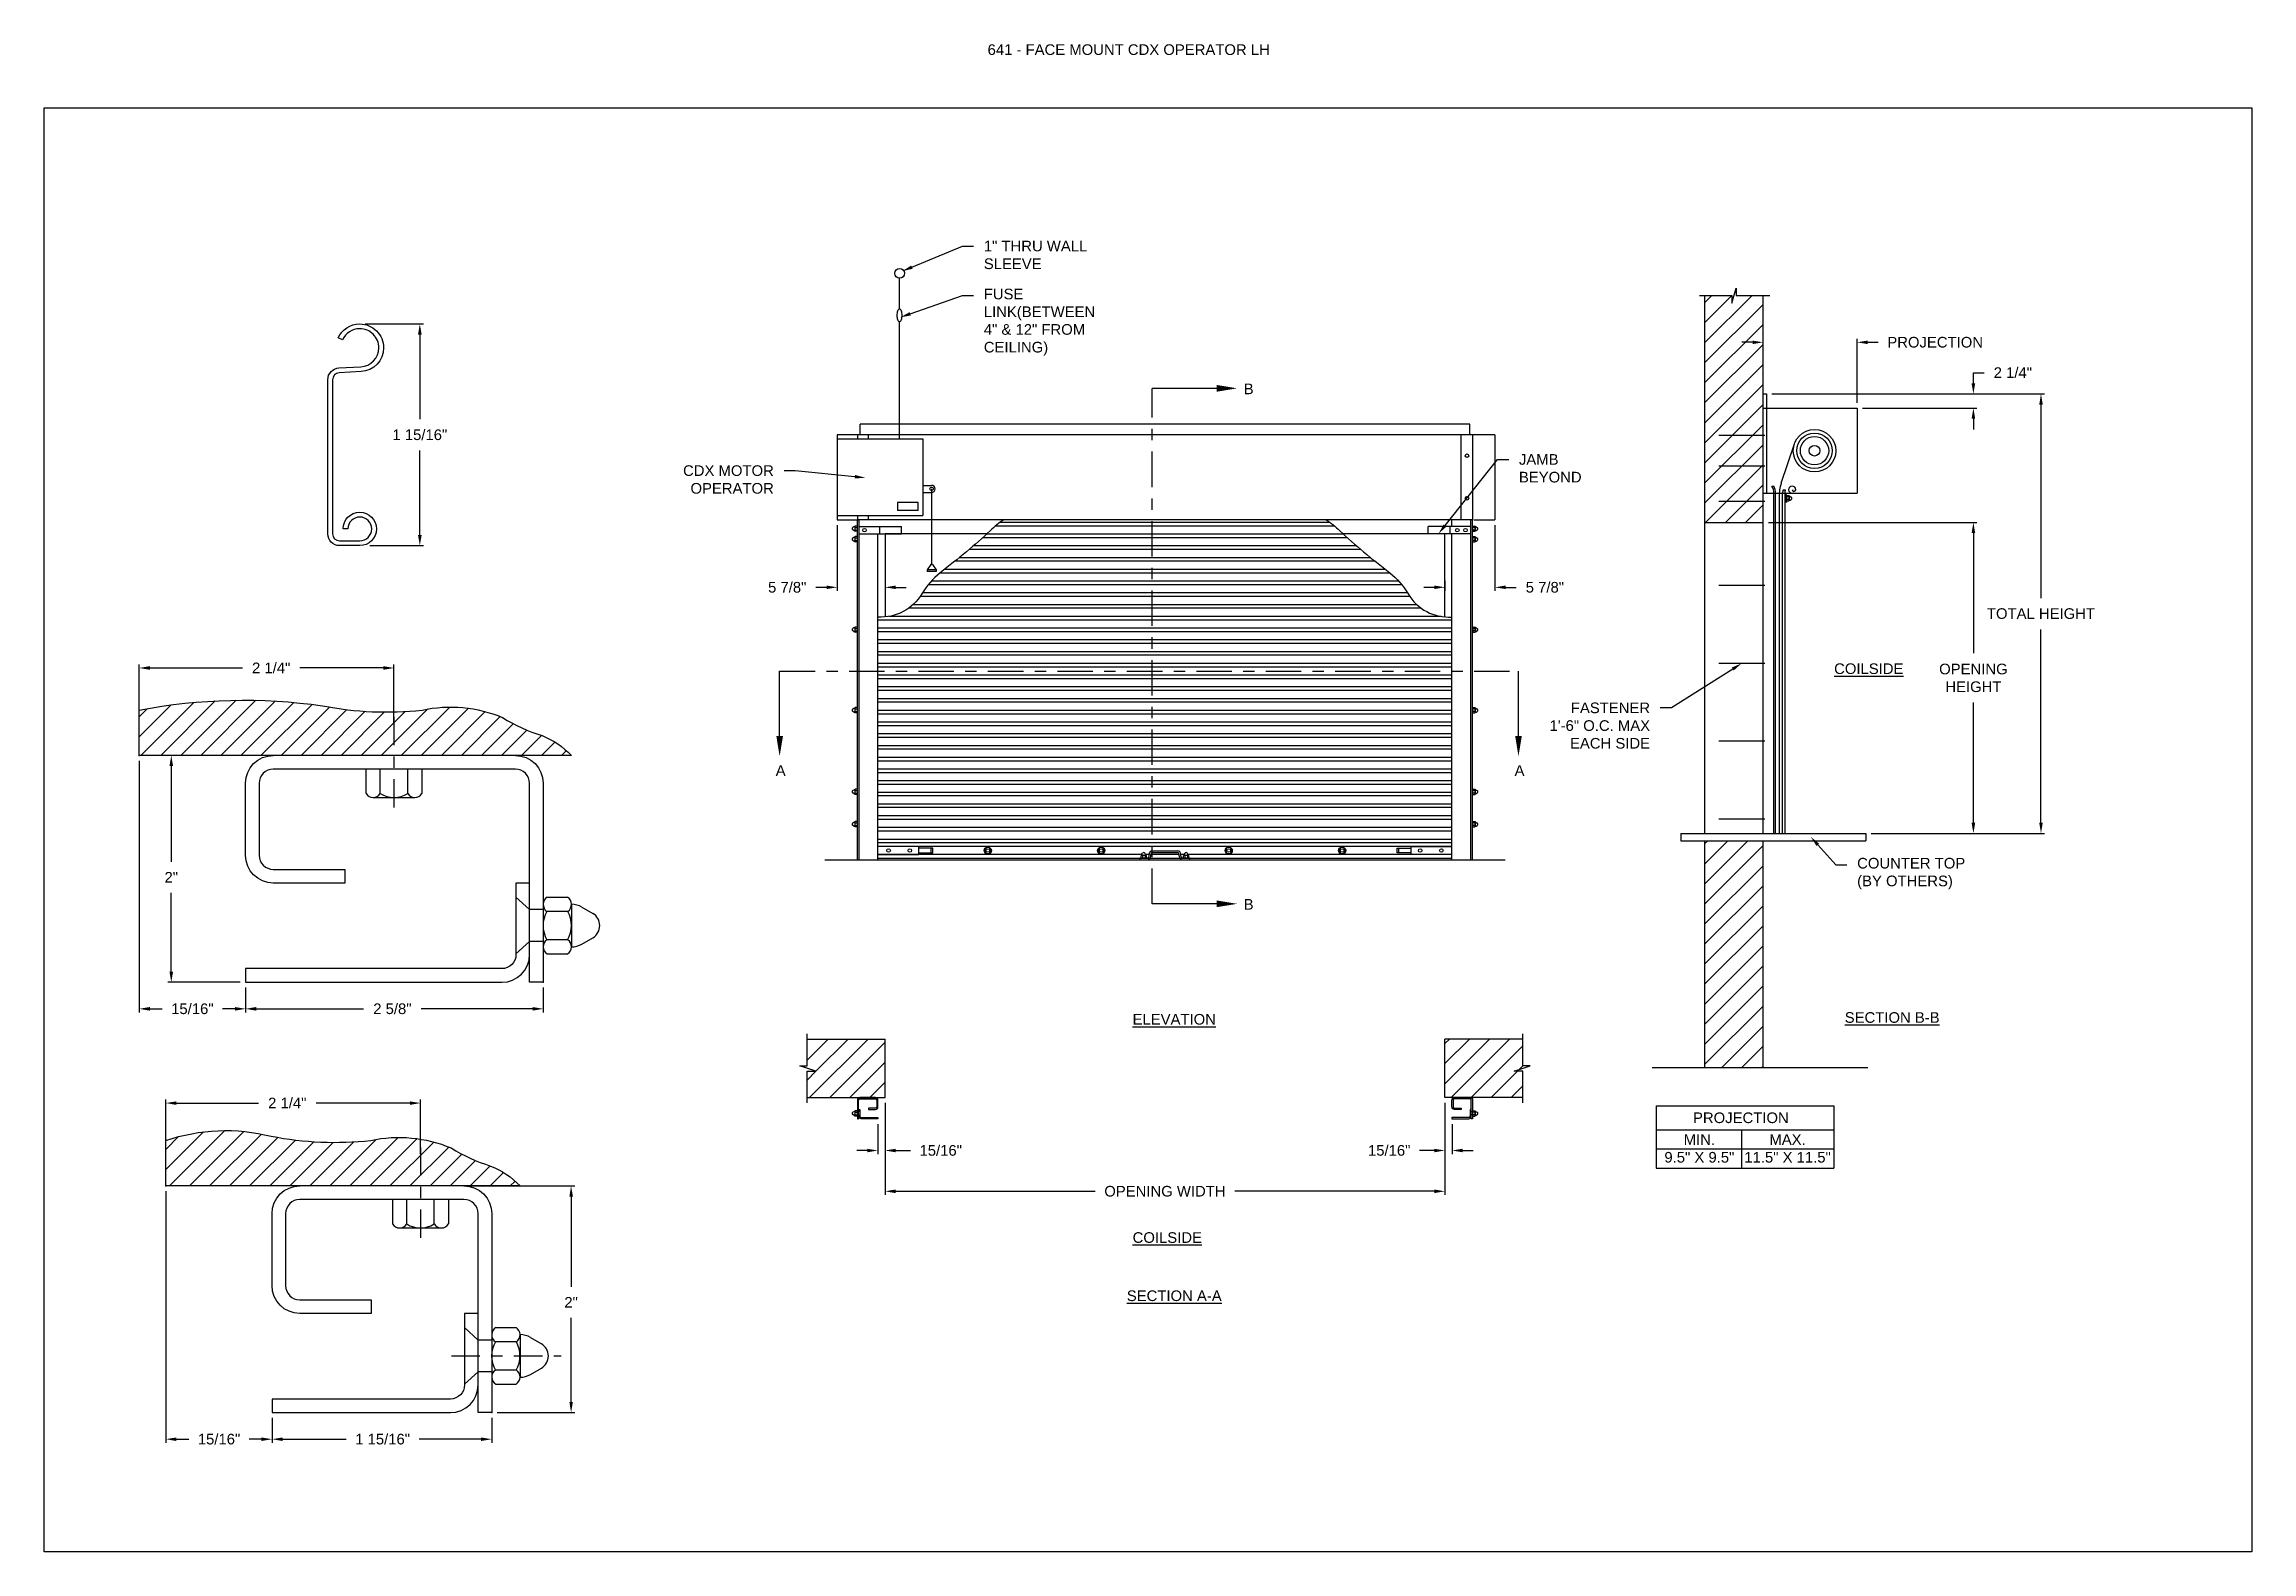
# Model space of a CAD drawing. Header units: inches. Extents: x 169.6 to 213.7, y 214.8 to 266.5.
# Drawn here: x 169.59 to 189.06, y 214.76 to 228.05 of the extents above; entities that cross this region are included whole.
import ezdxf
from ezdxf import colors
from ezdxf.entities.mleader import LeaderData, LeaderLine
from ezdxf.math import Vec2, Vec3

# ---------------------------------------------------------------- set-up
doc = ezdxf.new("R2010")
doc.units = ezdxf.units.IN
doc.header["$LTSCALE"] = 0.25
doc.header["$MEASUREMENT"] = 0
doc.linetypes.add('CENTER', pattern=[2, 1.25, -0.25, 0.25, -0.25])
for name, color, linetype in [('ANNOTATIONS', 1, 'Continuous'), ('CDX OPERATOR LH', 7, 'Continuous'), ('DETAILS', 4, 'Continuous'), ('SECTION CUTS', 6, 'CENTER')]:
    doc.layers.add(name, color=color, linetype=linetype)
doc.styles.add('ARIAL', font='arial.ttf', dxfattribs={"height": 0.09375})
doc.styles.get("Standard").update_dxf_attribs({"font": 'romans.shx'})
doc.dimstyles.new('ARIAL', dxfattribs={"dimtxt": 0.09375, "dimasz": 0.09375, "dimexe": 0.03125, "dimexo": 0.046875, "dimgap": 0.09, "dimtad": 0, "dimtih": 1, "dimtoh": 1, "dimdec": 4, "dimzin": 0, "dimdsep": 46, "dimlunit": 4, "dimtxsty": 'ARIAL', "dimcen": 0.09, "dimadec": 0, "dimazin": 0, "dimtfac": 1, "dimtdec": 4, "dimtix": 1, "dimtofl": 0, "dimtmove": 0, "dimatfit": 3, "dimfxl": 0.18, "dimfrac": 2, "dimtolj": 1, "dimtzin": 0, "dimarcsym": 0})
doc.dimstyles.new('STANDARD$0', dxfattribs={"dimtxt": 0.09375, "dimasz": 0.09375, "dimexe": 0.03125, "dimexo": 0.046875, "dimgap": 0.09, "dimtad": 0, "dimtih": 1, "dimtoh": 1, "dimdec": 4, "dimzin": 0, "dimdsep": 46, "dimtxsty": 'ARIAL', "dimcen": 0.09, "dimadec": 0, "dimazin": 0, "dimtfac": 1, "dimtdec": 4, "dimtofl": 0, "dimtmove": 0, "dimatfit": 1, "dimfxl": 1, "dimtolj": 1, "dimtzin": 0, "dimarcsym": 0})
pattern_1 = [(45, (22.09341, -36.9515), (-0.08838835, 0.08838835), [])]

msp = doc.modelspace()

# ---------------------------------------------------------------- texts
at = {"layer": 'ANNOTATIONS', "insert": (177.90932, 228.05267), "char_height": 0.09375, "width": 4.6220629, "attachment_point": 1, "line_spacing_factor": 0.86134, "style": 'ARIAL'}
msp.add_mtext('641 - FACE MOUNT CDX OPERATOR LH', dxfattribs=at)
at = {"layer": 'ANNOTATIONS', "char_height": 0.09375, "attachment_point": 2, "style": 'ARIAL'}
for s, insert, width in [('{\\LCOILSIDE}', (185.68058, 222.59348), 1.3823677), ('{\\LELEVATION}', (179.55534, 219.50166), 3.0834986), ('{\\LSECTION B-B}', (185.88675, 219.51762), 1.3823677), ('{\\LCOILSIDE}', (179.49398, 217.57699), 1.3823677), ('{\\LSECTION A-A}', (179.55534, 217.06383), 1.3823677)]:
    msp.add_mtext(s, dxfattribs=dict(at, insert=insert, width=width))
for s, width, insert in [('PROJECTION ', 1.7594917, (184.55249, 218.63324)), ('MIN.\\P9.5" X 9.5" ', 0.6711642, (184.18647, 218.44125)), ('MAX.\\P11.5" X 11.5"', 0.7869326, (184.96412, 218.44125))]:
    msp.add_mtext_dynamic_manual_height_columns(s, width=width, gutter_width=1.36268, heights=[0], dxfattribs=dict(at, insert=insert))
at = {"layer": 'SECTION CUTS', "style": 'ARIAL'}
for s, p in [('B', (180.16808, 224.96722)), ('A', (176.04075, 221.6016)), ('A', (182.55671, 221.6016)), ('B', (180.16808, 220.4215))]:
    msp.add_text(s, height=0.09375, dxfattribs=at).set_placement(p)

# ---------------------------------------------------------------- blocks, each defined once
blk = doc.blocks.new('*D82')
at = {"layer": 'ANNOTATIONS', "color": 0, "lineweight": -2, "transparency": 16777216}
for p, q in [((184.655, 225.425), (184.561, 225.425)), ((184.748, 225.016), (184.748, 225.456)), ((185.577, 224.891), (185.577, 225.456)), ((185.671, 225.425), (185.764, 225.425))]:
    blk.add_line(p, q, dxfattribs=at)
at = {"layer": 'ANNOTATIONS', "color": 0, "transparency": 16777216}
for points in [[(184.655, 225.44), (184.655, 225.409), (184.748, 225.425)], [(185.671, 225.44), (185.671, 225.409), (185.577, 225.425)]]:
    blk.add_solid(points, dxfattribs=at)
at = {"layer": 'defpoints', "color": 0, "transparency": 16777216}
for p in [(185.577, 225.425), (184.748, 224.97), (185.577, 224.844)]:
    blk.add_point(p, dxfattribs=at)
at = {"layer": 'ANNOTATIONS', "color": 0, "transparency": 16777216, "insert": (186.266, 225.425), "char_height": 0.09375, "attachment_point": 5, "style": 'ARIAL'}
blk.add_mtext('\\A1;PROJECTION', dxfattribs=at)
blk = doc.blocks.new('*D77')
at = {"layer": 'ANNOTATIONS', "color": 0, "lineweight": -2, "transparency": 16777216}
for p, q in [((186.603, 225.063), (186.603, 225.157)), ((186.603, 225.157), (186.697, 225.157)), ((184.824, 224.97), (186.634, 224.97)), ((185.624, 224.844), (186.634, 224.844)), ((186.603, 224.75), (186.603, 224.656))]:
    blk.add_line(p, q, dxfattribs=at)
at = {"layer": 'ANNOTATIONS', "color": 0, "transparency": 16777216}
for points in [[(186.587, 225.063), (186.619, 225.063), (186.603, 224.97)], [(186.587, 224.75), (186.619, 224.75), (186.603, 224.844)]]:
    blk.add_solid(points, dxfattribs=at)
at = {"layer": 'defpoints', "color": 0, "transparency": 16777216}
for p in [(184.777, 224.97), (186.603, 224.97), (185.577, 224.844)]:
    blk.add_point(p, dxfattribs=at)
at = {"layer": 'ANNOTATIONS', "color": 0, "transparency": 16777216, "insert": (186.951, 225.157), "char_height": 0.0938, "attachment_point": 5, "style": 'ARIAL'}
blk.add_mtext('\\A1;2 1/4"', dxfattribs=at)
blk = doc.blocks.new('*D80')
at = {"layer": 'ANNOTATIONS', "color": 0, "lineweight": -2, "transparency": 16777216}
for p, q in [((182.384, 223.813), (182.384, 223.233)), ((181.942, 223.322), (181.942, 223.233)), ((181.848, 223.264), (181.755, 223.264)), ((182.477, 223.264), (182.571, 223.264))]:
    blk.add_line(p, q, dxfattribs=at)
at = {"layer": 'ANNOTATIONS', "color": 0, "transparency": 16777216}
for points in [[(181.848, 223.28), (181.848, 223.249), (181.942, 223.264)], [(182.477, 223.28), (182.477, 223.249), (182.384, 223.264)]]:
    blk.add_solid(points, dxfattribs=at)
at = {"layer": 'defpoints', "color": 0, "transparency": 16777216}
for p in [(182.384, 223.86), (181.942, 223.369), (182.384, 223.264)]:
    blk.add_point(p, dxfattribs=at)
at = {"layer": 'ANNOTATIONS', "color": 0, "transparency": 16777216, "insert": (182.824, 223.264), "char_height": 0.0938, "attachment_point": 5, "style": 'ARIAL'}
blk.add_mtext('\\A1;5 7/8"', dxfattribs=at)
blk = doc.blocks.new('*D81')
at = {"layer": 'ANNOTATIONS', "color": 0, "lineweight": -2, "transparency": 16777216}
for p, q in [((176.583, 223.813), (176.583, 223.233)), ((177.005, 223.322), (177.005, 223.233)), ((176.489, 223.264), (176.395, 223.264)), ((177.098, 223.264), (177.192, 223.264))]:
    blk.add_line(p, q, dxfattribs=at)
at = {"layer": 'ANNOTATIONS', "color": 0, "transparency": 16777216}
for points in [[(176.489, 223.28), (176.489, 223.249), (176.583, 223.264)], [(177.098, 223.28), (177.098, 223.249), (177.005, 223.264)]]:
    blk.add_solid(points, dxfattribs=at)
at = {"layer": 'defpoints', "color": 0, "transparency": 16777216}
for p in [(176.583, 223.86), (177.005, 223.369), (176.583, 223.264)]:
    blk.add_point(p, dxfattribs=at)
at = {"layer": 'ANNOTATIONS', "color": 0, "transparency": 16777216, "insert": (176.142, 223.264), "char_height": 0.0938, "attachment_point": 5, "style": 'ARIAL'}
blk.add_mtext('\\A1;5 7/8"', dxfattribs=at)
blk = doc.blocks.new('*D75')
at = {"layer": 'ANNOTATIONS', "color": 0, "lineweight": -2, "transparency": 16777216}
for p, q in [((181.942, 218.718), (181.942, 218.266)), ((182.005, 218.531), (182.005, 218.266)), ((181.848, 218.298), (181.718, 218.298)), ((182.098, 218.298), (182.192, 218.298))]:
    blk.add_line(p, q, dxfattribs=at)
at = {"layer": 'ANNOTATIONS', "color": 0, "transparency": 16777216}
for points in [[(181.848, 218.313), (181.848, 218.282), (181.942, 218.298)], [(182.098, 218.313), (182.098, 218.282), (182.005, 218.298)]]:
    blk.add_solid(points, dxfattribs=at)
at = {"layer": 'defpoints', "color": 0, "transparency": 16777216}
for p in [(181.942, 218.765), (182.005, 218.577), (182.005, 218.298)]:
    blk.add_point(p, dxfattribs=at)
at = {"layer": 'ANNOTATIONS', "color": 0, "transparency": 16777216, "insert": (181.451, 218.298), "char_height": 0.0938, "attachment_point": 5, "style": 'ARIAL'}
blk.add_mtext('\\A1;15/16"', dxfattribs=at)
blk = doc.blocks.new('*D76')
at = {"layer": 'ANNOTATIONS', "color": 0, "lineweight": -2, "transparency": 16777216}
for p, q in [((177.005, 218.718), (177.005, 218.266)), ((176.942, 218.531), (176.942, 218.266)), ((176.848, 218.298), (176.755, 218.298)), ((177.098, 218.298), (177.229, 218.298))]:
    blk.add_line(p, q, dxfattribs=at)
at = {"layer": 'ANNOTATIONS', "color": 0, "transparency": 16777216}
for points in [[(176.848, 218.313), (176.848, 218.282), (176.942, 218.298)], [(177.098, 218.313), (177.098, 218.282), (177.005, 218.298)]]:
    blk.add_solid(points, dxfattribs=at)
at = {"layer": 'defpoints', "color": 0, "transparency": 16777216}
for p in [(177.005, 218.765), (176.942, 218.577), (176.942, 218.298)]:
    blk.add_point(p, dxfattribs=at)
at = {"layer": 'ANNOTATIONS', "color": 0, "transparency": 16777216, "insert": (177.496, 218.298), "char_height": 0.0938, "attachment_point": 5, "style": 'ARIAL'}
blk.add_mtext('\\A1;15/16"', dxfattribs=at)
blk = doc.blocks.new('*D74')
at = {"layer": 'ANNOTATIONS', "color": 0, "lineweight": -2, "transparency": 16777216}
for p, q in [((184.795, 223.837), (186.634, 223.837)), ((186.603, 223.743), (186.603, 222.683)), ((186.603, 221.188), (186.603, 222.248)), ((185.702, 221.094), (186.634, 221.094))]:
    blk.add_line(p, q, dxfattribs=at)
at = {"layer": 'ANNOTATIONS', "color": 0, "transparency": 16777216}
for points in [[(186.587, 223.743), (186.619, 223.743), (186.603, 223.837)], [(186.587, 221.188), (186.619, 221.188), (186.603, 221.094)]]:
    blk.add_solid(points, dxfattribs=at)
at = {"layer": 'defpoints', "color": 0, "transparency": 16777216}
for p in [(184.748, 223.837), (185.655, 221.094), (186.603, 221.094)]:
    blk.add_point(p, dxfattribs=at)
at = {"layer": 'ANNOTATIONS', "color": 0, "transparency": 16777216, "insert": (186.603, 222.465), "char_height": 0.09375, "attachment_point": 5, "style": 'ARIAL'}
blk.add_mtext('\\A1;OPENING\\PHEIGHT', dxfattribs=at)
blk = doc.blocks.new('*D79')
at = {"layer": 'ANNOTATIONS', "color": 0, "lineweight": -2, "transparency": 16777216}
for p, q in [((184.824, 224.97), (187.231, 224.97)), ((187.199, 224.876), (187.199, 223.17)), ((187.199, 221.188), (187.199, 222.893)), ((185.702, 221.094), (187.231, 221.094))]:
    blk.add_line(p, q, dxfattribs=at)
at = {"layer": 'ANNOTATIONS', "color": 0, "transparency": 16777216}
for points in [[(187.184, 224.876), (187.215, 224.876), (187.199, 224.97)], [(187.184, 221.188), (187.215, 221.188), (187.199, 221.094)]]:
    blk.add_solid(points, dxfattribs=at)
at = {"layer": 'defpoints', "color": 0, "transparency": 16777216}
for p in [(184.777, 224.97), (187.199, 224.97), (185.655, 221.094)]:
    blk.add_point(p, dxfattribs=at)
at = {"layer": 'ANNOTATIONS', "color": 0, "transparency": 16777216, "insert": (187.199, 223.032), "char_height": 0.09375, "attachment_point": 5, "style": 'ARIAL'}
blk.add_mtext('\\A1;TOTAL HEIGHT', dxfattribs=at)
blk = doc.blocks.new('*D78')
at = {"layer": 'ANNOTATIONS', "color": 0, "lineweight": -2, "transparency": 16777216}
for p, q in [((177.005, 218.531), (177.005, 217.907)), ((181.942, 218.534), (181.942, 217.907)), ((177.098, 217.938), (178.857, 217.938)), ((181.848, 217.938), (180.09, 217.938))]:
    blk.add_line(p, q, dxfattribs=at)
at = {"layer": 'ANNOTATIONS', "color": 0, "transparency": 16777216}
for points in [[(177.098, 217.954), (177.098, 217.922), (177.005, 217.938)], [(181.848, 217.954), (181.848, 217.922), (181.942, 217.938)]]:
    blk.add_solid(points, dxfattribs=at)
at = {"layer": 'defpoints', "color": 0, "transparency": 16777216}
for p in [(177.005, 218.578), (181.942, 218.581), (181.942, 217.938)]:
    blk.add_point(p, dxfattribs=at)
at = {"layer": 'ANNOTATIONS', "color": 0, "transparency": 16777216, "insert": (179.473, 217.938), "char_height": 0.09375, "attachment_point": 5, "style": 'ARIAL'}
blk.add_mtext('\\A1;OPENING WIDTH', dxfattribs=at)
blk = doc.blocks.new('*D86')
at = {"layer": 'ANNOTATIONS', "color": 0, "linetype": 'Continuous', "lineweight": -2, "transparency": 16777216}
for p, q in [((170.661, 217.939), (170.661, 215.72)), ((171.599, 215.939), (171.599, 215.72)), ((170.755, 215.752), (170.864, 215.752)), ((171.505, 215.752), (171.398, 215.752))]:
    blk.add_line(p, q, dxfattribs=at)
at = {"layer": 'ANNOTATIONS', "color": 0, "linetype": 'Continuous', "transparency": 16777216}
for points in [[(170.755, 215.767), (170.755, 215.736), (170.661, 215.752)], [(171.505, 215.767), (171.505, 215.736), (171.599, 215.752)]]:
    blk.add_solid(points, dxfattribs=at)
at = {"layer": 'defpoints', "color": 0, "linetype": 'Continuous', "transparency": 16777216}
for p in [(170.661, 217.986), (171.599, 215.986), (171.599, 215.752)]:
    blk.add_point(p, dxfattribs=at)
at = {"layer": 'ANNOTATIONS', "color": 0, "linetype": 'Continuous', "transparency": 16777216, "insert": (171.131, 215.752), "char_height": 0.0938, "attachment_point": 5, "style": 'ARIAL'}
blk.add_mtext('\\A1;15/16"', dxfattribs=at)
blk = doc.blocks.new('*D87')
at = {"layer": 'ANNOTATIONS', "color": 0, "linetype": 'Continuous', "lineweight": -2, "transparency": 16777216}
for p, q in [((171.599, 215.939), (171.599, 215.72)), ((173.536, 215.939), (173.536, 215.72)), ((171.692, 215.752), (172.252, 215.752)), ((173.442, 215.752), (172.895, 215.752))]:
    blk.add_line(p, q, dxfattribs=at)
at = {"layer": 'ANNOTATIONS', "color": 0, "linetype": 'Continuous', "transparency": 16777216}
for points in [[(171.692, 215.767), (171.692, 215.736), (171.599, 215.752)], [(173.442, 215.767), (173.442, 215.736), (173.536, 215.752)]]:
    blk.add_solid(points, dxfattribs=at)
at = {"layer": 'defpoints', "color": 0, "linetype": 'Continuous', "transparency": 16777216}
for p in [(171.599, 215.986), (173.536, 215.986), (171.599, 215.752)]:
    blk.add_point(p, dxfattribs=at)
at = {"layer": 'ANNOTATIONS', "color": 0, "linetype": 'Continuous', "transparency": 16777216, "insert": (172.574, 215.752), "char_height": 0.09375, "attachment_point": 5, "style": 'ARIAL'}
blk.add_mtext('\\A1;1 15/16"', dxfattribs=at)
blk = doc.blocks.new('*D88')
at = {"layer": 'ANNOTATIONS', "color": 0, "linetype": 'Continuous', "lineweight": -2, "transparency": 16777216}
for p, q in [((173.338, 217.986), (174.268, 217.986)), ((174.236, 217.892), (174.236, 217.096)), ((174.236, 216.08), (174.236, 216.822)), ((173.583, 215.986), (174.268, 215.986))]:
    blk.add_line(p, q, dxfattribs=at)
at = {"layer": 'ANNOTATIONS', "color": 0, "linetype": 'Continuous', "transparency": 16777216}
for points in [[(174.221, 217.892), (174.252, 217.892), (174.236, 217.986)], [(174.221, 216.08), (174.252, 216.08), (174.236, 215.986)]]:
    blk.add_solid(points, dxfattribs=at)
at = {"layer": 'defpoints', "color": 0, "linetype": 'Continuous', "transparency": 16777216}
for p in [(173.291, 217.986), (174.236, 217.986), (173.536, 215.986)]:
    blk.add_point(p, dxfattribs=at)
at = {"layer": 'ANNOTATIONS', "color": 0, "linetype": 'Continuous', "transparency": 16777216, "insert": (174.236, 216.959), "char_height": 0.0938, "attachment_point": 5, "style": 'ARIAL'}
blk.add_mtext('\\A1;2"', dxfattribs=at)
blk = doc.blocks.new('*D90')
at = {"layer": 'ANNOTATIONS', "color": 0, "linetype": 'Continuous', "lineweight": -2, "transparency": 16777216}
for p, q in [((170.661, 218.264), (170.661, 218.747)), ((170.755, 218.716), (171.479, 218.716)), ((172.814, 218.716), (171.987, 218.716)), ((172.908, 218.264), (172.908, 218.747))]:
    blk.add_line(p, q, dxfattribs=at)
at = {"layer": 'ANNOTATIONS', "color": 0, "linetype": 'Continuous', "transparency": 16777216}
for points in [[(170.755, 218.731), (170.755, 218.7), (170.661, 218.716)], [(172.814, 218.731), (172.814, 218.7), (172.908, 218.716)]]:
    blk.add_solid(points, dxfattribs=at)
at = {"layer": 'defpoints', "color": 0, "linetype": 'Continuous', "transparency": 16777216}
for p in [(172.908, 218.716), (170.661, 218.217), (172.908, 218.217)]:
    blk.add_point(p, dxfattribs=at)
at = {"layer": 'ANNOTATIONS', "color": 0, "linetype": 'Continuous', "transparency": 16777216, "insert": (171.733, 218.716), "char_height": 0.0938, "attachment_point": 5, "style": 'ARIAL'}
blk.add_mtext('\\A1;2 1/4"', dxfattribs=at)
blk = doc.blocks.new('*D83')
at = {"layer": 'ANNOTATIONS', "color": 0, "linetype": 'Continuous', "lineweight": -2, "transparency": 16777216}
for p, q in [((170.427, 221.734), (170.427, 219.516)), ((171.365, 219.734), (171.365, 219.516)), ((170.521, 219.547), (170.629, 219.547)), ((171.271, 219.547), (171.163, 219.547))]:
    blk.add_line(p, q, dxfattribs=at)
at = {"layer": 'ANNOTATIONS', "color": 0, "linetype": 'Continuous', "transparency": 16777216}
for points in [[(170.521, 219.563), (170.521, 219.531), (170.427, 219.547)], [(171.271, 219.563), (171.271, 219.531), (171.365, 219.547)]]:
    blk.add_solid(points, dxfattribs=at)
at = {"layer": 'defpoints', "color": 0, "linetype": 'Continuous', "transparency": 16777216}
for p in [(170.427, 221.781), (171.365, 219.781), (171.365, 219.547)]:
    blk.add_point(p, dxfattribs=at)
at = {"layer": 'ANNOTATIONS', "color": 0, "linetype": 'Continuous', "transparency": 16777216, "insert": (170.896, 219.547), "char_height": 0.0938, "attachment_point": 5, "style": 'ARIAL'}
blk.add_mtext('\\A1;15/16"', dxfattribs=at)
blk = doc.blocks.new('*D84')
at = {"layer": 'ANNOTATIONS', "color": 0, "linetype": 'Continuous', "lineweight": -2, "transparency": 16777216}
for p, q in [((171.365, 219.734), (171.365, 219.516)), ((173.99, 219.734), (173.99, 219.516)), ((171.459, 219.547), (172.406, 219.547)), ((173.896, 219.547), (172.914, 219.547))]:
    blk.add_line(p, q, dxfattribs=at)
at = {"layer": 'ANNOTATIONS', "color": 0, "linetype": 'Continuous', "transparency": 16777216}
for points in [[(171.459, 219.563), (171.459, 219.531), (171.365, 219.547)], [(173.896, 219.563), (173.896, 219.531), (173.99, 219.547)]]:
    blk.add_solid(points, dxfattribs=at)
at = {"layer": 'defpoints', "color": 0, "linetype": 'Continuous', "transparency": 16777216}
for p in [(171.365, 219.781), (173.99, 219.781), (171.365, 219.547)]:
    blk.add_point(p, dxfattribs=at)
at = {"layer": 'ANNOTATIONS', "color": 0, "linetype": 'Continuous', "transparency": 16777216, "insert": (172.66, 219.547), "char_height": 0.0938, "attachment_point": 5, "style": 'ARIAL'}
blk.add_mtext('\\A1;2 5/8"', dxfattribs=at)
blk = doc.blocks.new('*D85')
at = {"layer": 'ANNOTATIONS', "color": 0, "linetype": 'Continuous', "lineweight": -2, "transparency": 16777216}
for p, q in [((171.563, 221.781), (170.679, 221.781)), ((170.71, 221.688), (170.71, 220.844)), ((170.71, 219.875), (170.71, 220.57)), ((171.318, 219.781), (170.679, 219.781))]:
    blk.add_line(p, q, dxfattribs=at)
at = {"layer": 'ANNOTATIONS', "color": 0, "linetype": 'Continuous', "transparency": 16777216}
for points in [[(170.694, 221.688), (170.726, 221.688), (170.71, 221.781)], [(170.694, 219.875), (170.726, 219.875), (170.71, 219.781)]]:
    blk.add_solid(points, dxfattribs=at)
at = {"layer": 'defpoints', "color": 0, "linetype": 'Continuous', "transparency": 16777216}
for p in [(170.71, 221.781), (171.61, 221.781), (171.365, 219.781)]:
    blk.add_point(p, dxfattribs=at)
at = {"layer": 'ANNOTATIONS', "color": 0, "linetype": 'Continuous', "transparency": 16777216, "insert": (170.71, 220.707), "char_height": 0.0938, "attachment_point": 5, "style": 'ARIAL'}
blk.add_mtext('\\A1;2"', dxfattribs=at)
blk = doc.blocks.new('*D89')
at = {"layer": 'ANNOTATIONS', "color": 0, "linetype": 'Continuous', "lineweight": -2, "transparency": 16777216}
for p, q in [((170.427, 222.059), (170.427, 222.584)), ((170.521, 222.553), (171.337, 222.553)), ((172.58, 222.553), (171.845, 222.553)), ((172.674, 222.059), (172.674, 222.584))]:
    blk.add_line(p, q, dxfattribs=at)
at = {"layer": 'ANNOTATIONS', "color": 0, "linetype": 'Continuous', "transparency": 16777216}
for points in [[(170.521, 222.569), (170.521, 222.537), (170.427, 222.553)], [(172.58, 222.569), (172.58, 222.537), (172.674, 222.553)]]:
    blk.add_solid(points, dxfattribs=at)
at = {"layer": 'defpoints', "color": 0, "linetype": 'Continuous', "transparency": 16777216}
for p in [(172.674, 222.553), (170.427, 222.012), (172.674, 222.012)]:
    blk.add_point(p, dxfattribs=at)
at = {"layer": 'ANNOTATIONS', "color": 0, "linetype": 'Continuous', "transparency": 16777216, "insert": (171.591, 222.553), "char_height": 0.0938, "attachment_point": 5, "style": 'ARIAL'}
blk.add_mtext('\\A1;2 1/4"', dxfattribs=at)
blk = doc.blocks.new('*D115')
at = {"layer": 'ANNOTATIONS', "color": 0, "lineweight": -2, "transparency": 16777216}
for p, q in [((172.419, 225.587), (172.933, 225.587)), ((172.902, 225.493), (172.902, 224.748)), ((172.902, 223.725), (172.902, 224.471)), ((172.461, 223.632), (172.933, 223.632))]:
    blk.add_line(p, q, dxfattribs=at)
at = {"layer": 'ANNOTATIONS', "color": 0, "transparency": 16777216}
for points in [[(172.886, 225.493), (172.918, 225.493), (172.902, 225.587)], [(172.886, 223.725), (172.918, 223.725), (172.902, 223.632)]]:
    blk.add_solid(points, dxfattribs=at)
at = {"layer": 'defpoints', "color": 0, "transparency": 16777216}
for p in [(172.372, 225.587), (172.415, 223.632), (172.902, 223.632)]:
    blk.add_point(p, dxfattribs=at)
at = {"layer": 'ANNOTATIONS', "color": 0, "transparency": 16777216, "insert": (172.902, 224.609), "char_height": 0.09375, "attachment_point": 5, "style": 'ARIAL'}
blk.add_mtext('\\A1;1 15/16"', dxfattribs=at)

# ---------------------------------------------------------------- dimensions: what is measured, and where the dimension line sits
at = {"layer": 'ANNOTATIONS'}
for base, p1, p2, text, picture, middle in [((172.90195, 223.6317), (172.37238, 225.58651), (172.41455, 223.6317), '1 15/16"', '*D115', (172.90195, 224.60911)), ((186.603, 224.96958), (185.57689, 224.84377), (184.77718, 224.96958), '2 1/4"', '*D77', (186.95065, 225.15708)), ((187.19946, 224.96958), (185.65471, 221.09377), (184.77718, 224.96958), 'TOTAL HEIGHT', '*D79', (187.19946, 223.03167))]:
    dim = msp.add_linear_dim(base=base, p1=p1, p2=p2, angle=90, text=text, dimstyle='STANDARD$0', dxfattribs=at)
    dim.commit()
    dim.dimension.update_dxf_attribs({"geometry": picture, "text_midpoint": middle, "dimtype": 160})
for base, p1, p2, text, picture, middle in [((185.57689, 225.42487), (184.74846, 224.96958), (185.57689, 224.84377), 'PROJECTION', '*D82', (186.266, 225.42487)), ((176.58283, 223.26432), (177.00471, 223.36924), (176.58283, 223.86025), '5 7/8"', '*D81', (176.14223, 223.26432)), ((182.38361, 223.26432), (181.94221, 223.36906), (182.38361, 223.86025), '5 7/8"', '*D80', (182.82422, 223.26432)), ((176.94221, 218.29754), (177.00471, 218.76488), (176.94221, 218.57748), '15/16"', '*D76', (177.49578, 218.29754)), ((182.00471, 218.29754), (181.94221, 218.76488), (182.00471, 218.57748), '15/16"', '*D75', (181.45114, 218.29754))]:
    dim = msp.add_linear_dim(base=base, p1=p1, p2=p2, text=text, dimstyle='STANDARD$0', dxfattribs=at)
    dim.commit()
    dim.dimension.update_dxf_attribs({"geometry": picture, "text_midpoint": middle, "dimtype": 160})
dim = msp.add_linear_dim(base=(186.603, 221.09377), p1=(184.74846, 223.83657), p2=(185.65471, 221.09377), angle=90, text='OPENING\\PHEIGHT', dimstyle='STANDARD$0', dxfattribs=at)
dim.commit()
dim.dimension.update_dxf_attribs({"geometry": '*D74', "text_midpoint": (186.603, 222.46517)})
at = {"layer": 'ANNOTATIONS', "linetype": 'Continuous'}
for base, p1, p2, picture, middle in [((172.67362, 222.55291), (170.42726, 222.01201), (172.67362, 222.01201), '*D89', (171.59105, 222.55291)), ((171.36476, 219.54698), (170.42726, 221.78128), (171.36476, 219.78128), '*D83', (170.89601, 219.54698)), ((172.907581, 218.715626), (170.66123, 218.216743), (172.907581, 218.216743), '*D90', (171.732849, 218.715626)), ((171.59873, 215.75171), (170.66123, 217.98601), (171.59873, 215.98601), '*D86', (171.13135, 215.75171))]:
    dim = msp.add_linear_dim(base=base, p1=p1, p2=p2, dimstyle='ARIAL', dxfattribs=at)
    dim.commit()
    dim.dimension.update_dxf_attribs({"geometry": picture, "text_midpoint": middle, "dimtype": 160})
for base, p1, p2, angle, picture, middle in [((170.70998, 221.78128), (171.36476, 219.78128), (171.60976, 221.78128), 90, '*D85', (170.70998, 220.70669)), ((171.36476, 219.54698), (173.98976, 219.78128), (171.36476, 219.78128), 180, '*D84', (172.65989, 219.54698)), ((174.23633, 217.98601), (173.53623, 215.98601), (173.29123, 217.98601), 90, '*D88', (174.23633, 216.95934)), ((171.59873, 215.75171), (173.53623, 215.98601), (171.59873, 215.98601), 180, '*D87', (172.57366, 215.75171))]:
    dim = msp.add_linear_dim(base=base, p1=p1, p2=p2, angle=angle, dimstyle='ARIAL', dxfattribs=at)
    dim.commit()
    dim.dimension.update_dxf_attribs({"geometry": picture, "text_midpoint": middle, "dimtype": 160})
at = {"layer": 'ANNOTATIONS'}
dim = msp.add_linear_dim(base=(181.94221, 217.93791), p1=(177.00471, 218.578), p2=(181.94221, 218.58097), text='OPENING WIDTH', dimstyle='STANDARD$0', dxfattribs=at)
dim.commit()
dim.dimension.update_dxf_attribs({"geometry": '*D78', "text_midpoint": (179.47346, 217.93791)})

# ---------------------------------------------------------------- hatches: boundary and pattern name
at = {"layer": 'CDX OPERATOR LH'}
h = msp.add_hatch(dxfattribs=at)
h.set_pattern_fill('ANSI31', color=256, style=0)
h.set_pattern_definition(pattern_1)
h.paths.add_polyline_path([(184.74846, 225.83829), (184.51196, 225.83829), (184.51196, 225.90295), (184.47355, 225.76959), (184.47355, 225.83829), (184.23283, 225.83829), (184.23283, 223.83657), (184.74846, 223.83657)])
h = msp.add_hatch(dxfattribs=at)
h.set_pattern_fill('ANSI31', color=256, style=0)
h.set_pattern_definition(pattern_1)
h.paths.add_polyline_path([(184.74846, 221.02977), (184.51196, 221.02977), (184.51196, 221.09443), (184.47355, 220.96107), (184.47355, 221.02977), (184.23283, 221.02977), (184.23283, 219.02805), (184.74846, 219.02805)])
h = msp.add_hatch(dxfattribs=at)
h.set_pattern_fill('ANSI31', color=256, style=0)
h.set_pattern_definition(pattern_1)
h.paths.add_polyline_path([(182.62971, 218.9964), (182.55174, 218.9964), (182.69381, 219.0433), (182.62971, 219.0433), (182.62971, 219.2805), (181.94221, 219.2805), (181.94221, 218.76488), (182.62971, 218.76488)])
h.paths.add_polyline_path([(177.00471, 219.2805), (176.31721, 219.2805), (176.31721, 219.0433), (176.2531, 219.0433), (176.39517, 218.9964), (176.31721, 218.9964), (176.31721, 218.76488), (177.00471, 218.76488)])
at = {"layer": 'DETAILS', "linetype": 'Continuous'}
h = msp.add_hatch(dxfattribs=at)
h.set_pattern_fill('ANSI31', color=256, style=0)
h.set_pattern_definition([(45, (183.18255, 195.63267), (-0.08838835, 0.08838835), [])])
h.paths.add_polyline_path([(172.92262, 222.18183, -0.07533914), (172.04485, 222.21928, 0.08278107), (170.42726, 222.18183), (170.42726, 221.78128), (174.2395, 221.78128, 0.10706088), (173.97968, 221.95624, -0.06290317), (173.63077, 222.11579, 0.15379408)])
h.paths.add_polyline_path([(171.40371, 222.62482), (171.77839, 222.62482), (171.77839, 222.481), (171.40371, 222.481)], flags=9)
h = msp.add_hatch(dxfattribs=at)
h.set_pattern_fill('ANSI31', color=256, style=0)
h.set_pattern_definition([(45, (182.72902, 191.8374), (-0.08838835, 0.08838835), [])])
h.paths.add_polyline_path([(172.46908, 218.38656, -0.07533914), (171.59132, 218.42401, 0.14389298), (170.66123, 218.38656), (170.66123, 217.98601), (173.78596, 217.98601, 0.10706088), (173.52615, 218.16096, -0.06290317), (173.17724, 218.32052, 0.15379408)])
h.paths.add_polyline_path([(171.54167, 218.61836), (171.92633, 218.61836), (171.92633, 218.81155), (171.54167, 218.81155)], flags=9)

# ---------------------------------------------------------------- linework, layer by layer
at = {"layer": 'ANNOTATIONS'}
for p, q in [((183.80629, 218.69267), (183.80629, 218.1413)), ((183.80629, 218.69267), (185.3714, 218.69267)), ((185.3714, 218.69267), (185.3714, 218.1413)), ((183.80629, 218.4812), (185.3714, 218.4812)), ((184.55666, 218.4812), (184.55666, 218.1413)), ((183.80629, 218.31125), (185.3714, 218.31125)), ((183.80629, 218.1413), (185.3714, 218.1413))]:
    msp.add_line(p, q, dxfattribs=at)
at = {"layer": 'CDX OPERATOR LH'}
for p, q in [((177.1332, 225.71993), (177.1332, 225.99069)), ((184.47355, 225.76959), (184.51196, 225.90295)), ((184.51196, 225.90295), (184.51196, 225.83829)), ((184.18644, 225.83829), (184.47355, 225.83829)), ((184.23283, 225.83829), (184.23283, 221.09377)), ((184.47355, 225.83829), (184.47355, 225.76959)), ((184.51196, 225.83829), (184.80715, 225.83829)), ((184.74846, 221.09377), (184.74846, 225.83829)), ((177.1332, 224.57377), (177.1332, 225.60543)), ((184.74846, 224.96958), (184.77718, 224.96958)), ((184.77718, 224.96958), (184.77718, 224.84377)), ((182.16096, 224.704), (176.78596, 224.704)), ((176.78596, 224.61025), (176.78596, 224.704)), ((182.16096, 224.61025), (182.16096, 224.704)), ((184.74846, 224.84377), (185.57689, 224.84377)), ((184.77971, 224.84377), (184.77971, 224.09377)), ((185.57689, 224.84377), (185.57689, 224.09377)), ((176.58274, 224.57377), (176.58274, 223.89673)), ((176.58274, 224.57377), (177.33719, 224.57377)), ((176.58283, 224.61025), (176.58283, 223.86025)), ((176.78596, 224.61025), (176.58283, 224.61025)), ((182.18635, 224.61025), (176.76057, 224.61025)), ((176.76057, 224.61025), (176.76057, 224.57377)), ((176.86018, 224.57377), (176.86018, 224.61025)), ((176.86018, 224.57377), (176.86018, 224.61025)), ((177.33719, 224.57377), (177.33719, 223.89673)), ((182.08674, 223.86225), (182.08674, 224.61025)), ((182.08674, 223.86225), (182.08674, 224.61025)), ((182.38361, 224.61025), (182.18049, 224.61025)), ((182.18635, 224.61025), (182.18635, 223.86225)), ((182.38361, 224.61025), (182.38361, 223.86025)), ((184.90871, 224.18285), (185.02405, 224.52817)), ((177.33728, 224.16264), (177.41509, 224.16352)), ((177.33728, 224.10013), (177.41553, 224.10103)), ((177.41531, 224.13228), (177.41531, 223.4655)), ((184.82689, 224.15627), (184.84252, 224.15627)), ((184.92461, 224.12502), (184.94414, 224.12502)), ((177.29753, 224.013), (177.11346, 224.013)), ((177.11346, 224.013), (177.11346, 223.94168)), ((177.29753, 223.94168), (177.11346, 223.94168)), ((177.29753, 223.94168), (177.29753, 224.013)), ((184.74846, 224.09377), (185.57689, 224.09377)), ((184.82689, 224.09377), (184.85814, 224.09377)), ((184.84254, 221.09433), (184.84254, 224.09433)), ((184.85814, 221.09377), (184.85814, 224.09377)), ((184.85814, 224.09377), (184.92064, 224.09377)), ((184.88939, 224.06405), (184.88939, 221.09377)), ((184.92064, 221.09377), (184.92064, 224.09377)), ((184.92064, 224.09377), (184.94017, 224.09377)), ((184.94017, 224.09377), (184.94017, 221.09377)), ((184.9558, 224.08063), (184.94017, 224.08063)), ((184.94017, 224.01813), (184.9558, 224.01813)), ((184.9558, 224.01813), (184.9558, 224.08063)), ((184.95875, 224.02594), (184.97604, 224.02594)), ((184.97563, 224.0611), (184.95886, 224.0611)), ((184.97601, 224.03766), (184.95902, 224.03766)), ((184.95914, 224.07282), (184.97523, 224.07282)), ((184.97921, 224.06709), (184.9793, 224.03099)), ((184.98734, 224.03382), (184.99684, 224.03929)), ((184.98786, 224.06465), (184.99685, 224.05946)), ((176.58274, 223.89673), (177.33719, 223.89673)), ((176.58283, 223.86025), (176.77033, 223.86025)), ((176.7285, 223.79663), (176.71951, 223.79144)), ((176.7285, 223.79663), (176.71951, 223.79144)), ((176.72903, 223.7658), (176.71952, 223.77127)), ((176.72903, 223.7658), (176.71952, 223.77127)), ((176.73715, 223.79907), (176.73706, 223.76296)), ((176.73715, 223.79907), (176.73706, 223.76296)), ((176.75761, 223.75792), (176.74032, 223.75792)), ((176.75761, 223.75792), (176.74032, 223.75792)), ((176.74035, 223.76964), (176.75734, 223.76964)), ((176.74035, 223.76964), (176.75734, 223.76964)), ((176.74073, 223.79308), (176.75751, 223.79308)), ((176.74073, 223.79308), (176.75751, 223.79308)), ((176.75723, 223.80479), (176.74113, 223.80479)), ((176.75723, 223.80479), (176.74113, 223.80479)), ((176.75723, 223.71104), (176.74113, 223.71104)), ((176.75723, 223.71104), (176.74113, 223.71104)), ((176.76057, 223.89673), (176.76057, 223.86225)), ((176.76057, 220.86225), (176.76057, 223.86225)), ((176.76057, 223.86225), (182.18635, 223.86225)), ((176.77033, 223.86225), (176.77033, 223.86025)), ((176.77619, 220.86225), (176.77619, 223.86225)), ((176.77619, 223.79975), (177.15119, 223.79975)), ((176.77619, 223.79975), (177.15119, 223.79975)), ((176.77619, 223.73725), (177.15119, 223.73725)), ((176.77619, 223.73725), (177.15119, 223.73725)), ((176.78596, 223.86225), (176.78596, 223.86025)), ((176.86018, 223.86225), (176.86018, 223.89673)), ((176.86018, 223.86225), (176.86018, 223.89673)), ((176.94221, 220.86225), (176.94221, 223.73725)), ((176.94221, 220.86225), (176.94221, 223.73725)), ((176.95783, 223.73725), (176.95783, 223.79975)), ((176.95783, 223.73725), (176.95783, 223.79975)), ((177.00471, 223.73525), (177.00471, 223.00322)), ((177.90195, 223.73525), (177.00471, 223.73525)), ((177.15119, 223.73725), (177.15119, 223.79975)), ((177.15119, 223.73725), (177.15119, 223.79975)), ((181.04794, 223.73244), (177.89898, 223.73244)), ((180.96933, 223.8048), (177.97758, 223.8048)), ((180.9289, 223.83605), (178.01801, 223.83605)), ((181.94221, 223.73525), (181.04496, 223.73525)), ((182.17072, 223.79975), (181.79572, 223.79975)), ((181.79572, 223.73725), (181.79572, 223.79975)), ((182.17072, 223.73725), (181.79572, 223.73725)), ((181.94221, 223.00288), (181.94221, 223.73525)), ((181.98908, 223.73725), (181.98908, 223.79975)), ((182.00471, 223.79975), (182.00471, 223.86225)), ((182.00471, 220.86225), (182.00471, 223.73725)), ((182.17072, 220.86225), (182.17072, 223.86225)), ((182.18635, 220.86225), (182.18635, 223.86225)), ((182.18931, 223.75792), (182.20659, 223.75792)), ((182.20619, 223.79308), (182.18941, 223.79308)), ((182.20657, 223.76964), (182.18957, 223.76964)), ((182.18969, 223.80479), (182.20578, 223.80479)), ((182.18969, 223.71104), (182.20578, 223.71104)), ((182.19611, 223.86025), (182.38361, 223.86025)), ((182.20976, 223.79907), (182.20985, 223.76296)), ((182.21789, 223.7658), (182.22739, 223.77127)), ((182.21841, 223.79663), (182.2274, 223.79144)), ((184.23283, 223.83657), (184.74846, 223.83657)), ((176.7285, 223.70288), (176.71951, 223.69769)), ((176.7285, 223.70288), (176.71951, 223.69769)), ((176.72903, 223.67205), (176.71952, 223.67752)), ((176.72903, 223.67205), (176.71952, 223.67752)), ((176.73715, 223.70532), (176.73706, 223.66921)), ((176.73715, 223.70532), (176.73706, 223.66921)), ((176.75761, 223.66417), (176.74032, 223.66417)), ((176.75761, 223.66417), (176.74032, 223.66417)), ((176.74035, 223.67589), (176.75734, 223.67589)), ((176.74035, 223.67589), (176.75734, 223.67589)), ((176.74073, 223.69933), (176.75751, 223.69933)), ((176.74073, 223.69933), (176.75751, 223.69933)), ((181.28893, 223.52521), (177.65798, 223.52521)), ((181.20015, 223.59757), (177.74677, 223.59757)), ((181.16315, 223.62882), (177.78377, 223.62882)), ((181.08154, 223.70119), (177.86538, 223.70119)), ((182.18931, 223.66417), (182.20659, 223.66417)), ((182.20619, 223.69933), (182.18941, 223.69933)), ((182.20657, 223.67589), (182.18957, 223.67589)), ((182.20976, 223.70532), (182.20985, 223.66921)), ((182.21789, 223.67205), (182.22739, 223.67752)), ((182.21841, 223.70288), (182.2274, 223.69769)), ((177.4075, 223.4655), (177.37625, 223.41863)), ((177.45437, 223.41863), (177.37625, 223.41863)), ((177.37625, 223.41863), (177.37625, 223.403)), ((177.45437, 223.403), (177.37625, 223.403)), ((177.42312, 223.4655), (177.4075, 223.4655)), ((177.42312, 223.4655), (177.45437, 223.41863)), ((177.45437, 223.41863), (177.45437, 223.403)), ((181.45824, 223.39034), (177.48868, 223.39034)), ((181.4186, 223.42159), (177.52831, 223.42159)), ((181.32775, 223.49396), (177.61916, 223.49396)), ((181.6328, 223.18312), (177.31411, 223.18312)), ((181.61324, 223.21437), (177.33368, 223.21437)), ((181.56253, 223.28673), (177.38439, 223.28673)), ((181.53573, 223.31798), (177.41118, 223.31798)), ((182.00471, 222.97589), (176.94221, 222.97589)), ((181.90827, 223.00714), (177.03865, 223.00714)), ((181.73414, 223.0795), (177.21277, 223.0795)), ((181.69561, 223.11075), (177.25131, 223.11075)), ((176.72932, 222.906), (176.72032, 222.90081)), ((176.72984, 222.87517), (176.72034, 222.88065)), ((176.73797, 222.90844), (176.73787, 222.87234)), ((176.75842, 222.86729), (176.74113, 222.86729)), ((176.74116, 222.87901), (176.75816, 222.87901)), ((176.74154, 222.90245), (176.75832, 222.90245)), ((176.75804, 222.91417), (176.74194, 222.91417)), ((182.00471, 222.90352), (176.94221, 222.90352)), ((182.00471, 222.87227), (176.94221, 222.87227)), ((182.00471, 222.79991), (176.94221, 222.79991)), ((182.00471, 222.76866), (176.94221, 222.76866)), ((182.19012, 222.86729), (182.20741, 222.86729)), ((182.207, 222.90245), (182.19022, 222.90245)), ((182.20738, 222.87901), (182.19038, 222.87901)), ((182.1905, 222.91417), (182.20659, 222.91417)), ((182.21057, 222.90844), (182.21067, 222.87234)), ((182.2187, 222.87517), (182.2282, 222.88065)), ((182.21922, 222.906), (182.22821, 222.90081)), ((182.00471, 222.69629), (176.94221, 222.69629)), ((182.00471, 222.66504), (176.94221, 222.66504)), ((182.00471, 222.59268), (176.94221, 222.59268)), ((182.00471, 222.56143), (176.94221, 222.56143)), ((182.00471, 222.48906), (176.94221, 222.48906)), ((182.00471, 222.45781), (176.94221, 222.45781)), ((182.00471, 222.38545), (176.94221, 222.38545)), ((182.00471, 222.3542), (176.94221, 222.3542)), ((176.7285, 222.19517), (176.71951, 222.18998)), ((176.72903, 222.16434), (176.71952, 222.16981)), ((176.73715, 222.19761), (176.73706, 222.1615)), ((176.75761, 222.15646), (176.74032, 222.15646)), ((176.74035, 222.16818), (176.75734, 222.16818)), ((176.74073, 222.19161), (176.75751, 222.19161)), ((176.75723, 222.20333), (176.74113, 222.20333)), ((182.00471, 222.28183), (176.94221, 222.28183)), ((182.00471, 222.25058), (176.94221, 222.25058)), ((182.00471, 222.17822), (176.94221, 222.17822)), ((182.18931, 222.15646), (182.20659, 222.15646)), ((182.20619, 222.19161), (182.18941, 222.19161)), ((182.20657, 222.16818), (182.18957, 222.16818)), ((182.18969, 222.20333), (182.20578, 222.20333)), ((182.20976, 222.19761), (182.20985, 222.1615)), ((182.21789, 222.16434), (182.22739, 222.16981)), ((182.21841, 222.19517), (182.2274, 222.18998)), ((182.00471, 222.14697), (176.94221, 222.14697)), ((182.00471, 222.07461), (176.94221, 222.07461)), ((182.00471, 222.04336), (176.94221, 222.04336)), ((182.00471, 221.97099), (176.94221, 221.97099)), ((182.00471, 221.93974), (176.94221, 221.93974)), ((182.00471, 221.86738), (176.94221, 221.86738)), ((182.00471, 221.83613), (176.94221, 221.83613)), ((182.00471, 221.76376), (176.94221, 221.76376)), ((182.00471, 221.73251), (176.94221, 221.73251)), ((182.00471, 221.66015), (176.94221, 221.66015)), ((182.00471, 221.6289), (176.94221, 221.6289)), ((176.7285, 221.47642), (176.71951, 221.47123)), ((176.72903, 221.44559), (176.71952, 221.45106)), ((176.73715, 221.47886), (176.73706, 221.44275)), ((176.75761, 221.43771), (176.74032, 221.43771)), ((176.74035, 221.44943), (176.75734, 221.44943)), ((176.74073, 221.47286), (176.75751, 221.47286)), ((176.75723, 221.48458), (176.74113, 221.48458)), ((182.00471, 221.55653), (176.94221, 221.55653)), ((182.00471, 221.52528), (176.94221, 221.52528)), ((182.00471, 221.45606), (176.94221, 221.45606)), ((182.00471, 221.42481), (176.94221, 221.42481)), ((182.18931, 221.43771), (182.20659, 221.43771)), ((182.20619, 221.47286), (182.18941, 221.47286)), ((182.20657, 221.44943), (182.18957, 221.44943)), ((182.18969, 221.48458), (182.20578, 221.48458)), ((182.20976, 221.47886), (182.20985, 221.44275)), ((182.21789, 221.44559), (182.22739, 221.45106)), ((182.21841, 221.47642), (182.2274, 221.47123)), ((176.7285, 221.19002), (176.71951, 221.18483)), ((176.73715, 221.19246), (176.73706, 221.15635)), ((176.74073, 221.18647), (176.75751, 221.18647)), ((176.75723, 221.19819), (176.74113, 221.19819)), ((182.00471, 221.35245), (176.94221, 221.35245)), ((182.00471, 221.3212), (176.94221, 221.3212)), ((182.00471, 221.24883), (176.94221, 221.24883)), ((182.00471, 221.21758), (176.94221, 221.21758)), ((182.20619, 221.18647), (182.18941, 221.18647)), ((182.18969, 221.19819), (182.20578, 221.19819)), ((182.20976, 221.19246), (182.20985, 221.15635)), ((182.21841, 221.19002), (182.2274, 221.18483)), ((176.72903, 221.15919), (176.71952, 221.16466)), ((176.75761, 221.15131), (176.74032, 221.15131)), ((176.74035, 221.16303), (176.75734, 221.16303)), ((182.00471, 221.14522), (176.94221, 221.14522)), ((182.00471, 221.11397), (176.94221, 221.11397)), ((182.00471, 221.0416), (176.94221, 221.0416)), ((182.00471, 221.01035), (176.94221, 221.01035)), ((182.00471, 221.01035), (176.94221, 221.01035)), ((182.18931, 221.15131), (182.20659, 221.15131)), ((182.20657, 221.16303), (182.18957, 221.16303)), ((182.21789, 221.15919), (182.22739, 221.16466)), ((184.02348, 221.09377), (185.65471, 221.09377)), ((184.02348, 221.09377), (184.02348, 221.02977)), ((184.02348, 221.02977), (185.65471, 221.02977)), ((184.23283, 221.02977), (184.23283, 219.02842)), ((184.74846, 219.02842), (184.74846, 221.02977)), ((185.65471, 221.09377), (185.65471, 221.02977)), ((176.47346, 220.86225), (182.47346, 220.86225)), ((182.00471, 220.9791), (176.94221, 220.9791)), ((177.3015, 220.9791), (176.94221, 220.9791)), ((179.26917, 220.90674), (176.94221, 220.90674)), ((176.94221, 220.90674), (177.3015, 220.90674)), ((176.94221, 220.87457), (182.00471, 220.87457)), ((176.94221, 220.86225), (182.00471, 220.86225)), ((177.3015, 220.90674), (177.3015, 220.9791)), ((177.4265, 220.96348), (177.3015, 220.96348)), ((177.3015, 220.92236), (177.4265, 220.92236)), ((177.41088, 220.92236), (177.41088, 220.96348)), ((177.4265, 220.92236), (177.4265, 220.96348)), ((179.25471, 220.86225), (179.25471, 220.87787)), ((179.25471, 220.87787), (179.31721, 220.87787)), ((179.26243, 220.88123), (179.26243, 220.89733)), ((179.26816, 220.9013), (179.30426, 220.9014)), ((179.27059, 220.90996), (179.27579, 220.91895)), ((179.27415, 220.89773), (179.27415, 220.88095)), ((179.30142, 220.90943), (179.29595, 220.91894)), ((179.29759, 220.89811), (179.29759, 220.88111)), ((179.33283, 220.90674), (179.30257, 220.90674)), ((179.3093, 220.88085), (179.3093, 220.89814)), ((179.33283, 220.8935), (179.33283, 220.90912)), ((179.34846, 220.8935), (179.34846, 220.90912)), ((179.59846, 220.90674), (179.34846, 220.90674)), ((179.36408, 220.94037), (179.58283, 220.94037)), ((179.36408, 220.92475), (179.58283, 220.92475)), ((179.59846, 220.8935), (179.59846, 220.90912)), ((179.61408, 220.8935), (179.61408, 220.90912)), ((179.64417, 220.90674), (179.61408, 220.90674)), ((179.62971, 220.87787), (179.69221, 220.87787)), ((179.63743, 220.88123), (179.63743, 220.89733)), ((179.64316, 220.9013), (179.67926, 220.9014)), ((179.64559, 220.90996), (179.65079, 220.91895)), ((179.64915, 220.89773), (179.64915, 220.88095)), ((179.67642, 220.90943), (179.67095, 220.91894)), ((179.67259, 220.89811), (179.67259, 220.88111)), ((182.00471, 220.90674), (179.67757, 220.90674)), ((179.6843, 220.88085), (179.6843, 220.89814)), ((179.69221, 220.86225), (179.69221, 220.87787)), ((181.52041, 220.92236), (181.52041, 220.96348)), ((181.52041, 220.96348), (181.64541, 220.96348)), ((181.64541, 220.92236), (181.52041, 220.92236)), ((181.53604, 220.92236), (181.53604, 220.96348)), ((181.64541, 220.9791), (182.00471, 220.9791)), ((181.64541, 220.90674), (181.64541, 220.9791)), ((182.00471, 220.90674), (181.64541, 220.90674)), ((176.31721, 219.0433), (176.31721, 219.32738)), ((176.31721, 219.2805), (177.00471, 219.2805)), ((177.00471, 218.76488), (177.00471, 219.2805)), ((181.94221, 218.76488), (181.94221, 219.2805)), ((182.62971, 219.2805), (181.94221, 219.2805)), ((182.62971, 219.0433), (182.62971, 219.32738)), ((176.39517, 218.9964), (176.2531, 219.0433)), ((176.2531, 219.0433), (176.31721, 219.0433)), ((182.55174, 218.9964), (182.69381, 219.0433)), ((182.69381, 219.0433), (182.62971, 219.0433)), ((176.31721, 218.718), (176.31721, 218.9964)), ((176.31721, 218.9964), (176.39517, 218.9964)), ((182.62971, 218.9964), (182.55174, 218.9964)), ((182.62971, 218.718), (182.62971, 218.9964)), ((183.77139, 219.02842), (185.67081, 219.02842)), ((176.31721, 218.76488), (177.00471, 218.76488)), ((176.75723, 218.64779), (176.74113, 218.64779)), ((176.78307, 218.64779), (176.77182, 218.63754)), ((182.62971, 218.76488), (181.94221, 218.76488)), ((182.16385, 218.64779), (182.1751, 218.63754)), ((182.18969, 218.64779), (182.20578, 218.64779)), ((176.7285, 218.63963), (176.71951, 218.63443)), ((176.72903, 218.6088), (176.71952, 218.61427)), ((176.73715, 218.64207), (176.73706, 218.60596)), ((176.75761, 218.60092), (176.74032, 218.60092)), ((176.74035, 218.61264), (176.75734, 218.61264)), ((176.74073, 218.63607), (176.75751, 218.63607)), ((176.76057, 218.64232), (176.76057, 218.60617)), ((176.76057, 218.63754), (176.77182, 218.63754)), ((176.76057, 218.61117), (176.77182, 218.61117)), ((176.78307, 218.60092), (176.77182, 218.61117)), ((182.16385, 218.60092), (182.1751, 218.61117)), ((182.18635, 218.63754), (182.1751, 218.63754)), ((182.18635, 218.61117), (182.1751, 218.61117)), ((182.18635, 218.64232), (182.18635, 218.60617)), ((182.18931, 218.60092), (182.20659, 218.60092)), ((182.20619, 218.63607), (182.18941, 218.63607)), ((182.20657, 218.61264), (182.18957, 218.61264)), ((182.20976, 218.64207), (182.20985, 218.60596)), ((182.21789, 218.6088), (182.22739, 218.61427)), ((182.21841, 218.63963), (182.2274, 218.63443))]:
    msp.add_line(p, q, dxfattribs=at)
at = {"layer": 'CDX OPERATOR LH', "ltscale": 0.7}
for p, q in [((184.76288, 224.60388), (184.35663, 224.60388)), ((184.76288, 224.33366), (184.35663, 224.33366)), ((184.76288, 224.02228), (184.35663, 224.02228)), ((184.76288, 223.28127), (184.35663, 223.28127)), ((184.76288, 222.59377), (184.35663, 222.59377)), ((184.76288, 221.90627), (184.35663, 221.90627)), ((184.76288, 221.21877), (184.35663, 221.21877))]:
    msp.add_line(p, q, dxfattribs=at)
at = {"layer": 'CDX OPERATOR LH'}
for points in [[(177.13282, 225.60542, -0.2196732), (177.12651, 225.60834, -0.09187159), (177.11853, 225.62219, -0.04858263), (177.11431, 225.63926, -0.03631759), (177.11261, 225.66268, -0.03631759), (177.11431, 225.68611, -0.04858263), (177.11853, 225.70317, -0.09187159), (177.12651, 225.71703, -0.2196732), (177.13282, 225.71994, -0.2196732), (177.13914, 225.71703, -0.09187159), (177.14712, 225.70317, -0.04858263), (177.15134, 225.68611, -0.03631759), (177.15304, 225.66268, -0.03631759), (177.15134, 225.63926, -0.04858263), (177.14712, 225.62219, -0.09187159), (177.13914, 225.60834, -0.2196732)], [(176.77182, 218.57748), (176.77182, 218.74201, -0.41421356), (176.78354, 218.75373), (176.91924, 218.75373, -0.41421356), (176.93096, 218.74201), (176.93096, 218.68248, -0.41421356), (176.91924, 218.67076), (176.86018, 218.67076), (176.86018, 218.65951), (176.91924, 218.65951, 0.41421356), (176.94221, 218.68248), (176.94221, 218.74201, 0.41421356), (176.91924, 218.76498), (176.78354, 218.76498, 0.41421356), (176.76057, 218.74201), (176.76057, 218.57748)], [(176.94221, 218.57748), (176.79479, 218.57748, -0.41421356), (176.77182, 218.60045), (176.77182, 218.65951), (176.78307, 218.65951), (176.78307, 218.60045, 0.41421356), (176.79479, 218.58873), (176.94221, 218.58873)], [(182.1751, 218.57748), (182.1751, 218.74201, 0.41421356), (182.16338, 218.75373), (182.02768, 218.75373, 0.41421356), (182.01596, 218.74201), (182.01596, 218.68248, 0.41421356), (182.02768, 218.67076), (182.08674, 218.67076), (182.08674, 218.65951), (182.02768, 218.65951, -0.41421356), (182.00471, 218.68248), (182.00471, 218.74201, -0.41421356), (182.02768, 218.76498), (182.16338, 218.76498, -0.41421356), (182.18635, 218.74201), (182.18635, 218.57748)], [(182.00471, 218.57748), (182.15213, 218.57748, 0.41421356), (182.1751, 218.60045), (182.1751, 218.65951), (182.16385, 218.65951), (182.16385, 218.60045, -0.41421356), (182.15213, 218.58873), (182.00471, 218.58873)]]:
    msp.add_lwpolyline(points, format="xyb", close=True, dxfattribs=at)
for points in [[(178.05355, 223.86025, 0.04994125), (177.93146, 223.7635, -0.02135943), (177.72301, 223.578, -0.00459955), (177.4914, 223.3925, 0.09348756), (177.32928, 223.207, -0.28353071), (176.94221, 223.00232, 0.72847355)], [(180.89337, 223.86025, -0.04994125), (181.01546, 223.7635, 0.02135943), (181.2239, 223.578, 0.00459955), (181.45551, 223.3925, -0.09348756), (181.61764, 223.207, 0.28353071), (182.00471, 223.00232, -0.72847355)]]:
    msp.add_lwpolyline(points, format="xyb", dxfattribs=at)
for points in [[(177.89533, 220.96998), (177.87971, 220.94292), (177.89533, 220.91586), (177.92658, 220.91586), (177.94221, 220.94292), (177.92658, 220.96998)], [(178.89533, 220.96998), (178.87971, 220.94292), (178.89533, 220.91586), (178.92658, 220.91586), (178.94221, 220.94292), (178.92658, 220.96998)], [(180.02033, 220.96998), (180.00471, 220.94292), (180.02033, 220.91586), (180.05158, 220.91586), (180.06721, 220.94292), (180.05158, 220.96998)], [(181.02033, 220.96998), (181.00471, 220.94292), (181.02033, 220.91586), (181.05158, 220.91586), (181.06721, 220.94292), (181.05158, 220.96998)]]:
    msp.add_lwpolyline(points, close=True, dxfattribs=at)
for centre, radius in [((177.13359, 226.03376), 0.04307), ((185.20189, 224.46877), 0.1875), ((185.20189, 224.46877), 0.15625), ((185.20189, 224.46877), 0.125), ((185.20189, 224.46877), 0.04685), ((182.13654, 224.42475), 0.01562), ((182.13654, 224.42475), 0.01562), ((177.41531, 224.13228), 0.01562), ((182.13654, 224.04975), 0.01562), ((182.13654, 224.04975), 0.01562), ((176.82307, 223.7685), 0.01562), ((176.82307, 223.7685), 0.01562), ((182.05158, 223.7685), 0.01562), ((182.12385, 223.7685), 0.01562), ((177.03588, 220.94292), 0.01562), ((177.22338, 220.94292), 0.01562), ((177.91096, 220.94292), 0.03125), ((177.91096, 220.94292), 0.01562), ((178.91096, 220.94292), 0.03125), ((178.91096, 220.94292), 0.01562), ((180.03596, 220.94292), 0.03125), ((180.03596, 220.94292), 0.01562), ((181.03596, 220.94292), 0.03125), ((181.03596, 220.94292), 0.01562), ((181.72354, 220.94292), 0.01562), ((181.91104, 220.94292), 0.01562)]:
    msp.add_circle(centre, radius, dxfattribs=at)
for centre, radius, start, end in [((177.41531, 224.13228), 0.03125, 270.396353, 90.396353), ((184.72853, 224.09847), 0.11409, 357.636172, 30.436314), ((184.74415, 224.09847), 0.11409, 357.636172, 30.436314), ((185.26439, 224.06405), 0.375, 161.529967, 180), ((185.04564, 224.09377), 0.125, 165.522488, 180), ((185.06517, 224.09377), 0.125, 165.522488, 180), ((185.00505, 224.12502), 0.03125, 0, 180), ((185.00505, 224.12502), 0.03125, 180, 270), ((185.02067, 224.12502), 0.01562, 180, 0), ((184.97915, 224.04938), 0.02344, 150, 210), ((184.96273, 224.06687), 0.00695, 121.141954, 236.052996), ((184.96286, 224.03171), 0.00708, 122.850833, 234.558993), ((184.97277, 224.06687), 0.00644, 296.373308, 67.572004), ((184.97265, 224.03171), 0.0067, 300.490233, 62.691871), ((184.95572, 224.04938), 0.02344, 330, 30), ((184.97915, 224.04938), 0.01758, 60.31878, 89.815958), ((184.97915, 224.04938), 0.01758, 270.603848, 297.736938), ((184.99087, 224.04938), 0.01172, 300.599928, 59.335393), ((176.72549, 223.78136), 0.01172, 120.664607, 239.400072), ((176.72549, 223.78136), 0.01172, 120.664607, 239.400072), ((176.73721, 223.78136), 0.01758, 90.184042, 119.68122), ((176.73721, 223.78136), 0.01758, 90.184042, 119.68122), ((176.73721, 223.78136), 0.01758, 242.263062, 269.396152), ((176.73721, 223.78136), 0.01758, 242.263062, 269.396152), ((176.74372, 223.76369), 0.0067, 117.308129, 239.509767), ((176.74372, 223.76369), 0.0067, 117.308129, 239.509767), ((176.74359, 223.79884), 0.00644, 112.427996, 243.626692), ((176.74359, 223.79884), 0.00644, 112.427996, 243.626692), ((176.74359, 223.70509), 0.00644, 112.427996, 243.626692), ((176.74359, 223.70509), 0.00644, 112.427996, 243.626692), ((176.76065, 223.78136), 0.02344, 150, 210), ((176.76065, 223.78136), 0.02344, 150, 210), ((176.75363, 223.79884), 0.00695, 303.947004, 58.858046), ((176.75363, 223.79884), 0.00695, 303.947004, 58.858046), ((176.75363, 223.70509), 0.00695, 303.947004, 58.858046), ((176.75363, 223.70509), 0.00695, 303.947004, 58.858046), ((176.7535, 223.76369), 0.00708, 305.441007, 57.149167), ((176.7535, 223.76369), 0.00708, 305.441007, 57.149167), ((176.73721, 223.78136), 0.02344, 330, 30), ((176.73721, 223.78136), 0.02344, 330, 30), ((182.20971, 223.78136), 0.02344, 150, 210), ((182.19328, 223.79884), 0.00695, 121.141954, 236.052996), ((182.19341, 223.76369), 0.00708, 122.850833, 234.558993), ((182.19328, 223.70509), 0.00695, 121.141954, 236.052996), ((182.20333, 223.79884), 0.00644, 296.373308, 67.572004), ((182.20333, 223.70509), 0.00644, 296.373308, 67.572004), ((182.2032, 223.76369), 0.0067, 300.490233, 62.691871), ((182.18627, 223.78136), 0.02344, 330, 30), ((182.20971, 223.78136), 0.01758, 60.31878, 89.815958), ((182.20971, 223.78136), 0.01758, 270.603848, 297.736938), ((182.22143, 223.78136), 0.01172, 300.599928, 59.335393), ((176.72549, 223.68761), 0.01172, 120.664607, 239.400072), ((176.72549, 223.68761), 0.01172, 120.664607, 239.400072), ((176.73721, 223.68761), 0.01758, 90.184042, 119.68122), ((176.73721, 223.68761), 0.01758, 90.184042, 119.68122), ((176.73721, 223.68761), 0.01758, 242.263062, 269.396152), ((176.73721, 223.68761), 0.01758, 242.263062, 269.396152), ((176.74372, 223.66994), 0.0067, 117.308129, 239.509767), ((176.74372, 223.66994), 0.0067, 117.308129, 239.509767), ((176.76065, 223.68761), 0.02344, 150, 210), ((176.76065, 223.68761), 0.02344, 150, 210), ((176.7535, 223.66994), 0.00708, 305.441007, 57.149167), ((176.7535, 223.66994), 0.00708, 305.441007, 57.149167), ((176.73721, 223.68761), 0.02344, 330, 30), ((176.73721, 223.68761), 0.02344, 330, 30), ((182.20971, 223.68761), 0.02344, 150, 210), ((182.19341, 223.66994), 0.00708, 122.850833, 234.558993), ((182.2032, 223.66994), 0.0067, 300.490233, 62.691871), ((182.18627, 223.68761), 0.02344, 330, 30), ((182.20971, 223.68761), 0.01758, 60.31878, 89.815958), ((182.20971, 223.68761), 0.01758, 270.603848, 297.736938), ((182.22143, 223.68761), 0.01172, 300.599928, 59.335393), ((176.7263, 222.89073), 0.01172, 120.664607, 239.400072), ((176.73802, 222.89073), 0.01758, 90.184042, 119.68122), ((176.73802, 222.89073), 0.01758, 242.263062, 269.396152), ((176.74453, 222.87306), 0.0067, 117.308129, 239.509767), ((176.7444, 222.90822), 0.00644, 112.427996, 243.626692), ((176.76146, 222.89073), 0.02344, 150, 210), ((176.75444, 222.90822), 0.00695, 303.947004, 58.858046), ((176.75431, 222.87306), 0.00708, 305.441007, 57.149167), ((176.73802, 222.89073), 0.02344, 330, 30), ((182.21052, 222.89073), 0.02344, 150, 210), ((182.1941, 222.90822), 0.00695, 121.141954, 236.052996), ((182.19422, 222.87306), 0.00708, 122.850833, 234.558993), ((182.20414, 222.90822), 0.00644, 296.373308, 67.572004), ((182.20401, 222.87306), 0.0067, 300.490233, 62.691871), ((182.18708, 222.89073), 0.02344, 330, 30), ((182.21052, 222.89073), 0.01758, 60.31878, 89.815958), ((182.21052, 222.89073), 0.01758, 270.603848, 297.736938), ((182.22224, 222.89073), 0.01172, 300.599928, 59.335393), ((176.72549, 222.1799), 0.01172, 120.664607, 239.400072), ((176.73721, 222.1799), 0.01758, 90.184042, 119.68122), ((176.73721, 222.1799), 0.01758, 242.263062, 269.396152), ((176.74372, 222.16223), 0.0067, 117.308129, 239.509767), ((176.74359, 222.19738), 0.00644, 112.427996, 243.626692), ((176.76065, 222.1799), 0.02344, 150, 210), ((176.75363, 222.19738), 0.00695, 303.947004, 58.858046), ((176.7535, 222.16223), 0.00708, 305.441007, 57.149167), ((176.73721, 222.1799), 0.02344, 330, 30), ((182.20971, 222.1799), 0.02344, 150, 210), ((182.19328, 222.19738), 0.00695, 121.141954, 236.052996), ((182.19341, 222.16223), 0.00708, 122.850833, 234.558993), ((182.20333, 222.19738), 0.00644, 296.373308, 67.572004), ((182.2032, 222.16223), 0.0067, 300.490233, 62.691871), ((182.18627, 222.1799), 0.02344, 330, 30), ((182.20971, 222.1799), 0.01758, 60.31878, 89.815958), ((182.20971, 222.1799), 0.01758, 270.603848, 297.736938), ((182.22143, 222.1799), 0.01172, 300.599928, 59.335393), ((176.72549, 221.46115), 0.01172, 120.664607, 239.400072), ((176.73721, 221.46115), 0.01758, 90.184042, 119.68122), ((176.73721, 221.46115), 0.01758, 242.263062, 269.396152), ((176.74372, 221.44348), 0.0067, 117.308129, 239.509767), ((176.74359, 221.47863), 0.00644, 112.427996, 243.626692), ((176.76065, 221.46115), 0.02344, 150, 210), ((176.75363, 221.47863), 0.00695, 303.947004, 58.858046), ((176.7535, 221.44348), 0.00708, 305.441007, 57.149167), ((176.73721, 221.46115), 0.02344, 330, 30), ((182.20971, 221.46115), 0.02344, 150, 210), ((182.19328, 221.47863), 0.00695, 121.141954, 236.052996), ((182.19341, 221.44348), 0.00708, 122.850833, 234.558993), ((182.20333, 221.47863), 0.00644, 296.373308, 67.572004), ((182.2032, 221.44348), 0.0067, 300.490233, 62.691871), ((182.18627, 221.46115), 0.02344, 330, 30), ((182.20971, 221.46115), 0.01758, 60.31878, 89.815958), ((182.20971, 221.46115), 0.01758, 270.603848, 297.736938), ((182.22143, 221.46115), 0.01172, 300.599928, 59.335393), ((176.72549, 221.17475), 0.01172, 120.664607, 239.400072), ((176.73721, 221.17475), 0.01758, 90.184042, 119.68122), ((176.74359, 221.19224), 0.00644, 112.427996, 243.626692), ((176.76065, 221.17475), 0.02344, 150, 210), ((176.75363, 221.19224), 0.00695, 303.947004, 58.858046), ((176.73721, 221.17475), 0.02344, 330, 30), ((182.20971, 221.17475), 0.02344, 150, 210), ((182.19328, 221.19224), 0.00695, 121.141954, 236.052996), ((182.20333, 221.19224), 0.00644, 296.373308, 67.572004), ((182.18627, 221.17475), 0.02344, 330, 30), ((182.20971, 221.17475), 0.01758, 60.31878, 89.815958), ((182.22143, 221.17475), 0.01172, 300.599928, 59.335393), ((176.73721, 221.17475), 0.01758, 242.263062, 269.396152), ((176.74372, 221.15708), 0.0067, 117.308129, 239.509767), ((176.7535, 221.15708), 0.00708, 305.441007, 57.149167), ((182.19341, 221.15708), 0.00708, 122.850833, 234.558993), ((182.2032, 221.15708), 0.0067, 300.490233, 62.691871), ((182.20971, 221.17475), 0.01758, 270.603848, 297.736938), ((179.26838, 220.89487), 0.00644, 26.373308, 157.572004), ((179.26838, 220.88483), 0.00695, 211.141954, 326.052996), ((179.28587, 220.90125), 0.01758, 150.31878, 179.815958), ((179.28587, 220.87781), 0.02344, 60, 120), ((179.28587, 220.90125), 0.02344, 240, 300), ((179.28587, 220.91297), 0.01172, 30.599928, 149.335393), ((179.30353, 220.89474), 0.0067, 30.490233, 152.691871), ((179.30353, 220.88496), 0.00708, 212.850833, 324.558993), ((179.28587, 220.90125), 0.01758, 0.603848, 27.736938), ((179.31721, 220.8935), 0.03125, 270, 0), ((179.31721, 220.8935), 0.01562, 270, 0), ((179.36408, 220.90912), 0.03125, 90, 180), ((179.36408, 220.90912), 0.01562, 90, 180), ((179.58283, 220.90912), 0.03125, 0, 90), ((179.58283, 220.90912), 0.01562, 0, 90), ((179.62971, 220.8935), 0.03125, 180, 270), ((179.62971, 220.8935), 0.01562, 180, 270), ((179.64338, 220.89487), 0.00644, 26.373308, 157.572004), ((179.64338, 220.88483), 0.00695, 211.141954, 326.052996), ((179.66087, 220.90125), 0.01758, 150.31878, 179.815958), ((179.66087, 220.87781), 0.02344, 60, 120), ((179.66087, 220.90125), 0.02344, 240, 300), ((179.66087, 220.91297), 0.01172, 30.599928, 149.335393), ((179.67853, 220.89474), 0.0067, 30.490233, 152.691871), ((179.67853, 220.88496), 0.00708, 212.850833, 324.558993), ((179.66087, 220.90125), 0.01758, 0.603848, 27.736938), ((176.74359, 218.64184), 0.00644, 112.427996, 243.626692), ((176.75363, 218.64184), 0.00695, 303.947004, 58.858046), ((182.19328, 218.64184), 0.00695, 121.141954, 236.052996), ((182.20333, 218.64184), 0.00644, 296.373308, 67.572004), ((176.72549, 218.62435), 0.01172, 120.664607, 239.400072), ((176.73721, 218.62435), 0.01758, 90.184042, 119.68122), ((176.73721, 218.62435), 0.01758, 242.263062, 269.396152), ((176.74372, 218.60669), 0.0067, 117.308129, 239.509767), ((176.76065, 218.62435), 0.02344, 150, 210), ((176.7535, 218.60669), 0.00708, 305.441007, 57.149167), ((176.73721, 218.62435), 0.02344, 330, 30), ((182.20971, 218.62435), 0.02344, 150, 210), ((182.19341, 218.60669), 0.00708, 122.850833, 234.558993), ((182.2032, 218.60669), 0.0067, 300.490233, 62.691871), ((182.18627, 218.62435), 0.02344, 330, 30), ((182.20971, 218.62435), 0.01758, 60.31878, 89.815958), ((182.20971, 218.62435), 0.01758, 270.603848, 297.736938), ((182.22143, 218.62435), 0.01172, 300.599928, 59.335393)]:
    msp.add_arc(centre, radius, start, end, dxfattribs=at)
msp.add_point((184.9558, 224.01813), dxfattribs=at)
at = {"layer": 'defpoints'}
msp.add_lwpolyline([(189.05875, 214.75854), (169.58887, 214.75854), (169.58887, 227.49365), (189.05875, 227.49365)], close=True, dxfattribs=at)
at = {"layer": 'DETAILS'}
for p, q in [((172.37161, 225.58651), (172.37237, 225.58651)), ((172.37161, 225.54451), (172.37237, 225.54451)), ((174.2395, 221.78128), (170.42726, 221.78128)), ((173.78596, 217.98601), (170.66123, 217.98601))]:
    msp.add_line(p, q, dxfattribs=at)
at = {"layer": 'DETAILS', "linetype": 'Continuous'}
for p, q in [((170.42726, 221.78128), (170.42726, 222.18183)), ((172.42726, 221.66128), (172.42726, 221.44513)), ((172.55226, 221.44543), (172.55226, 221.66128)), ((172.79497, 221.44543), (172.79497, 221.66128)), ((172.91997, 221.66128), (172.91997, 221.44513)), ((172.48968, 221.40997), (172.85756, 221.40997)), ((173.74976, 220.53128), (173.86976, 220.42191)), ((173.98976, 220.42191), (173.86976, 220.42191)), ((173.98975, 220.4729), (173.98978, 220.08726)), ((174.20675, 220.4063), (174.02242, 220.40628)), ((174.02538, 220.53128), (174.20369, 220.53128)), ((174.23948, 220.46963), (174.2395, 220.09475)), ((174.33177, 220.44418), (174.42768, 220.3888)), ((173.74976, 220.03128), (173.86976, 220.14066)), ((173.98976, 220.14066), (173.86976, 220.14066)), ((174.20675, 220.15627), (174.02242, 220.15628)), ((174.02538, 220.03128), (174.20369, 220.03128)), ((174.33177, 220.11839), (174.42768, 220.17376)), ((170.66123, 217.98601), (170.66123, 218.38656)), ((172.66123, 217.86601), (172.66123, 217.64986)), ((172.78623, 217.65015), (172.78623, 217.86601)), ((173.02893, 217.65015), (173.02893, 217.86601)), ((173.15393, 217.86601), (173.15393, 217.64986)), ((172.72364, 217.6147), (173.09152, 217.6147)), ((173.29623, 216.73601), (173.41623, 216.62664)), ((173.57185, 216.73601), (173.75016, 216.73601)), ((173.53623, 216.62664), (173.41623, 216.62664)), ((173.53622, 216.67763), (173.53625, 216.29199)), ((173.75322, 216.61103), (173.56889, 216.61101)), ((173.78594, 216.67436), (173.78597, 216.29948)), ((173.87824, 216.64891), (173.97414, 216.59353)), ((173.29623, 216.23601), (173.41623, 216.34539)), ((173.53623, 216.34539), (173.41623, 216.34539)), ((173.75322, 216.361), (173.56889, 216.36101)), ((173.87824, 216.32311), (173.97414, 216.37849)), ((173.57185, 216.23601), (173.75016, 216.23601))]:
    msp.add_line(p, q, dxfattribs=at)
at = {"layer": 'DETAILS', "linetype": 'CENTER', "ltscale": 0.8}
for p, q in [((172.67362, 222.12273), (172.67362, 221.29799)), ((172.90758, 218.32746), (172.90758, 217.50271)), ((173.18242, 216.48601), (174.14828, 216.48601))]:
    msp.add_line(p, q, dxfattribs=at)
at = {"layer": 'DETAILS'}
msp.add_lwpolyline([(172.58238, 225.37651, -0.39895955), (172.38337, 225.1668), (172.19112, 225.15672, 0.39895955), (172.13237, 225.09481), (172.13237, 223.7357, 0.41421356), (172.19437, 223.6737), (172.37237, 223.6737, 2.41421356), (172.26737, 223.7787), (172.22537, 223.7787, -2.41421356), (172.37237, 223.6317), (172.19437, 223.6317, -0.41421356), (172.09037, 223.7357), (172.09037, 225.09481, -0.39895955), (172.18893, 225.19867), (172.38117, 225.20874, 0.39895955), (172.54038, 225.37651, 0.41491795), (172.37198, 225.54451, 0.29455643), (172.21919, 225.44647), (172.21887, 225.44578), (172.18066, 225.4632), (172.18097, 225.46389, -0.29428604), (172.37201, 225.58651, -0.41473176)], format="xyb", close=True, dxfattribs=at)
at = {"layer": 'DETAILS', "linetype": 'Continuous'}
for points in [[(170.42726, 222.18183, -0.08278107), (172.04485, 222.21928, 0.07533914), (172.92262, 222.18183, -0.15379408), (173.63077, 222.11579, 0.06290317), (173.97968, 221.95624, -0.10706088), (174.2395, 221.78128, -12.42229362), (174.2395, 221.78128, -0.16205101)], [(170.66123, 218.38656, -0.14389298), (171.59132, 218.42401, 0.07533914), (172.46908, 218.38656, -0.15379408), (173.17724, 218.32052, 0.06290317), (173.52615, 218.16096, -0.10706088), (173.78596, 217.98601, -12.42229362), (173.78596, 217.98601, -0.16205101)]]:
    msp.add_lwpolyline(points, format="xyb", dxfattribs=at)
at = {"layer": 'DETAILS'}
for points in [[(173.74476, 221.78128, -0.41421356), (173.98976, 221.53628), (173.98976, 219.78128), (173.86976, 219.78128), (173.86976, 221.53628, 0.41421356), (173.74476, 221.66128), (171.60976, 221.66128, 0.41421356), (171.48476, 221.53628), (171.48476, 220.90128, 0.41421356), (171.60976, 220.77628), (172.23976, 220.77628), (172.23976, 220.65628), (171.60976, 220.65628, -0.41421356), (171.36476, 220.90128), (171.36476, 221.53628, -0.41421356), (171.60976, 221.78128)], [(173.86976, 220.65628), (173.74976, 220.65628), (173.74976, 220.02628, -0.41421356), (173.62476, 219.90128), (171.36476, 219.90128), (171.36476, 219.78128), (173.62476, 219.78128, 0.41421356), (173.86976, 220.02628)], [(173.29123, 217.98601, -0.41421356), (173.53623, 217.74101), (173.53623, 215.98601), (173.41623, 215.98601), (173.41623, 217.74101, 0.41421356), (173.29123, 217.86601), (171.84373, 217.86601, 0.41421356), (171.71873, 217.74101), (171.71873, 217.10601, 0.41421356), (171.84373, 216.98101), (172.47373, 216.98101), (172.47373, 216.86101), (171.84373, 216.86101, -0.41421356), (171.59873, 217.10601), (171.59873, 217.74101, -0.41421356), (171.84373, 217.98601)], [(173.41623, 216.86101), (173.29623, 216.86101), (173.29623, 216.23101, -0.41421356), (173.17123, 216.10601), (171.59873, 216.10601), (171.59873, 215.98601), (173.17123, 215.98601, 0.41421356), (173.41623, 216.23101)]]:
    msp.add_lwpolyline(points, format="xyb", dxfattribs=at)
at = {"layer": 'DETAILS', "linetype": 'Continuous'}
for centre, radius, start, end in [((172.48968, 221.48294), 0.07297, 211.206831, 329.063908), ((172.67362, 221.63536), 0.22539, 237.424664, 302.575336), ((172.85756, 221.48294), 0.07297, 210.936092, 328.793169), ((174.23893, 220.28128), 0.25, 150, 210), ((174.06374, 220.46781), 0.07416, 121.141954, 236.052996), ((174.16535, 220.46782), 0.07415, 303.940305, 58.865128), ((173.9844, 220.28246), 0.25451, 330.279936, 29.115949), ((174.23366, 220.26845), 0.20127, 60.825773, 88.343465), ((174.36393, 220.28128), 0.125, 300.664623, 59.335377), ((174.06374, 220.09476), 0.07416, 123.947004, 238.858046), ((174.16535, 220.09475), 0.07415, 301.134872, 56.059695), ((174.23366, 220.29412), 0.20127, 271.656535, 299.174227), ((172.72364, 217.68767), 0.07297, 211.206831, 329.063908), ((172.90758, 217.84009), 0.22539, 237.424664, 302.575336), ((173.09152, 217.68767), 0.07297, 210.936092, 328.793169), ((173.6102, 216.67254), 0.07416, 121.141954, 236.052996), ((173.71182, 216.67255), 0.07415, 303.940305, 58.865128), ((173.78539, 216.48601), 0.25, 150, 210), ((173.53087, 216.48719), 0.25451, 330.279936, 29.115949), ((173.78013, 216.47318), 0.20127, 60.825773, 88.343465), ((173.91039, 216.48601), 0.125, 300.664623, 59.335377), ((173.6102, 216.29949), 0.07416, 123.947004, 238.858046), ((173.71182, 216.29948), 0.07415, 301.134872, 56.059695), ((173.78013, 216.49885), 0.20127, 271.656535, 299.174227)]:
    msp.add_arc(centre, radius, start, end, dxfattribs=at)
at = {"layer": 'DETAILS', "linetype": 'ByBlock'}
for p in [(170.42726, 221.78128), (173.98976, 219.78128), (173.98976, 219.78128), (170.66123, 217.98601), (173.53623, 215.98601), (173.53623, 215.98601)]:
    msp.add_point(p, dxfattribs=at)
at = {"layer": 'SECTION CUTS'}
for p, q in [((179.36006, 220.47319), (179.36006, 225.01892)), ((176.07523, 222.52403), (182.59119, 222.52403))]:
    msp.add_line(p, q, dxfattribs=at)

msp.set_redraw_order([(e.dxf.handle, doc.entitydb.next_handle()) for e in msp.query("TEXT MTEXT ATTDEF DIMENSION ARC_DIMENSION")])  # texts and dimensions are drawn at this point

# ---------------------------------------------------------------- leaders
at = {"layer": 'ANNOTATIONS'}
ml = msp.add_multileader_mtext('Standard', dxfattribs=at)
ml.set_content('1" THRU WALL SLEEVE', color=256, style='ARIAL')
ml.set_leader_properties()
ml.build(insert=Vec2(0, 0))
ml.multileader.update_dxf_attribs({"dogleg_length": 0.36, "arrow_head_size": 0.09375})
ctx = ml.context
ctx.base_point, ctx.char_height, ctx.arrow_head_size, ctx.landing_gap_size, ctx.plane_origin = Vec3(177.78593, 226.27304), 0.09375, 0.09375, 0.09, Vec3(179.46149, 226.27226)
notes = []
notes.append((ctx, [(1, (1, 1, 0), (177.68798, 226.27304), (1, 0), 0.09796, [(0, [(177.15547, 226.05159)], 0, [])])]))
ctx.mtext.insert, ctx.mtext.width, ctx.mtext.flow_direction = Vec3(177.87593, 226.32071), 0.9445531, 5
ml = msp.add_multileader_mtext('Standard', dxfattribs=at)
ml.set_content('FUSE LINK(BETWEEN 4" & 12" FROM CEILING)', color=256, style='ARIAL')
ml.set_leader_properties()
ml.build(insert=Vec2(0, 0))
ml.multileader.update_dxf_attribs({"dogleg_length": 0.36, "arrow_head_size": 0.09375})
ctx = ml.context
ctx.base_point, ctx.char_height, ctx.arrow_head_size, ctx.landing_gap_size, ctx.plane_origin = Vec3(177.78593, 225.83703), 0.09375, 0.09375, 0.09, Vec3(179.46149, 225.83625)
notes.append((ctx, [(1, (1, 1, 0), (177.68798, 225.83703), (1, 0), 0.09796, [(0, [(177.13854, 225.64505)], 0, [])])]))
ctx.mtext.insert, ctx.mtext.width, ctx.mtext.flow_direction = Vec3(177.87593, 225.89769), 0.9445531, 5
ml = msp.add_multileader_mtext('Standard', dxfattribs=at)
ml.set_content('CDX MOTOR OPERATOR', color=256, style='ARIAL')
ml.set_leader_properties()
ml.build(insert=Vec2(0, 0))
ml.multileader.update_dxf_attribs({"dogleg_length": 0.36, "arrow_head_size": 0.09375})
ctx = ml.context
ctx.base_point, ctx.char_height, ctx.arrow_head_size, ctx.landing_gap_size, ctx.plane_origin = Vec3(175.14161, 224.29263), 0.09375, 0.09375, 0.09, Vec3(174.27721, 223.8594)
ctx.text_align_type = 2
notes.append((ctx, [(1, (1, 1, 0), (176.21171, 224.29263), (-1, 0), 0.09796, [(0, [(176.83192, 224.23012)], 0, [])])]))
ctx.mtext.insert, ctx.mtext.width, ctx.mtext.alignment, ctx.mtext.flow_direction = Vec3(176.02375, 224.3403), 0.9445531, 3, 5
ml = msp.add_multileader_mtext('Standard', dxfattribs=at)
ml.set_content('JAMB \\PBEYOND', color=256, style='ARIAL')
ml.set_leader_properties()
ml.build(insert=Vec2(0, 0))
ml.multileader.update_dxf_attribs({"dogleg_length": 0.36, "arrow_head_size": 0.09375})
ctx = ml.context
ctx.base_point, ctx.char_height, ctx.arrow_head_size, ctx.landing_gap_size, ctx.plane_origin = Vec3(182.50507, 224.39126), 0.09375, 0.09375, 0.09, Vec3(181.77682, 223.95804)
notes.append((ctx, [(0, (1, 1, 0), (182.40711, 224.39126), (1, 0), 0.09796, [(0, [(181.88482, 223.73525)], 0, [])])]))
ctx.mtext.insert, ctx.mtext.width, ctx.mtext.flow_direction = Vec3(182.59507, 224.43894), 0.9445531, 5
ml = msp.add_multileader_mtext('Standard', dxfattribs=at)
ml.set_content('FASTENER 1\'-6" O.C. MAX EACH SIDE ', color=256, style='ARIAL')
ml.set_leader_properties()
ml.build(insert=Vec2(0, 0))
ml.multileader.update_dxf_attribs({"dogleg_length": 0.36, "arrow_head_size": 0.09375})
ctx = ml.context
ctx.base_point, ctx.char_height, ctx.arrow_head_size, ctx.landing_gap_size, ctx.plane_origin = Vec3(182.79008, 222.20057), 0.09375, 0.09375, 0.09, Vec3(182.00504, 221.76734)
ctx.text_align_type = 2
notes.append((ctx, [(1, (1, 1, 0), (183.93954, 222.20057), (-1, 0), 0.09796, [(0, [(184.55976, 222.59377)], 0, [])])]))
ctx.mtext.insert, ctx.mtext.width, ctx.mtext.alignment, ctx.mtext.flow_direction = Vec3(183.75159, 222.24824), 0.9445531, 3, 5
ml = msp.add_multileader_mtext('Standard', dxfattribs=at)
ml.set_content('COUNTER TOP\\P(BY OTHERS)', color=256, style='ARIAL')
ml.set_leader_properties()
ml.build(insert=Vec2(0, 0))
ml.multileader.update_dxf_attribs({"dogleg_length": 0.36, "arrow_head_size": 0.09375})
ctx = ml.context
ctx.base_point, ctx.char_height, ctx.arrow_head_size, ctx.landing_gap_size, ctx.plane_origin = Vec3(185.48793, 220.81757), 0.09375, 0.09375, 0.09, Vec3(184.70289, 220.38434)
notes.append((ctx, [(0, (1, 1, 0), (185.38997, 220.81757), (1, 0), 0.09796, [(0, [(185.16789, 221.06419)], 0, [])])]))
ctx.mtext.insert, ctx.mtext.width, ctx.mtext.flow_direction = Vec3(185.57793, 220.87822), 0.9445531, 5
at = {"layer": 'SECTION CUTS'}
ml = msp.add_multileader_mtext('Standard', dxfattribs=at)
ml.set_content('', color=256)
ml.set_leader_properties()
ml.build(insert=Vec2(0, 0))
ml.multileader.update_dxf_attribs({"dogleg_length": 0, "arrow_head_size": 0.18})
ctx = ml.context
ctx.base_point, ctx.char_height, ctx.arrow_head_size, ctx.landing_gap_size, ctx.plane_origin, ctx.plane_x_axis, ctx.plane_y_axis = Vec3(179.36006, 225.01892), 0.18, 0.18, 0, Vec3(180.10958, 225.01892), Vec3(0, 1), Vec3(-1, 0)
notes.append((ctx, [(0, (1, 1, 0), (179.36006, 225.01892), (1, 0), 0, [(0, [(180.10958, 225.01892)], 0, [])])]))
ctx.mtext.insert, ctx.mtext.text_direction, ctx.mtext.rotation, ctx.mtext.flow_direction = Vec3(179.27006, 225.01892), Vec3(0, 1), 1.57079633, 5
ml = msp.add_multileader_mtext('Standard', dxfattribs=at)
ml.set_content('', color=256)
ml.set_leader_properties()
ml.build(insert=Vec2(0, 0))
ml.multileader.update_dxf_attribs({"dogleg_length": 0, "arrow_head_size": 0.18})
ctx = ml.context
ctx.base_point, ctx.char_height, ctx.arrow_head_size, ctx.landing_gap_size, ctx.plane_origin = Vec3(176.07523, 222.52403), 0.18, 0.18, 0, Vec3(176.07523, 221.77451)
notes.append((ctx, [(0, (1, 1, 0), (176.07523, 222.52403), (1, 0), 0, [(0, [(176.07523, 221.77451)], 0, [])])]))
ctx.mtext.insert, ctx.mtext.flow_direction = Vec3(176.07523, 222.61403), 5
ml = msp.add_multileader_mtext('Standard', dxfattribs=at)
ml.set_content('', color=256)
ml.set_leader_properties()
ml.build(insert=Vec2(0, 0))
ml.multileader.update_dxf_attribs({"dogleg_length": 0, "arrow_head_size": 0.18})
ctx = ml.context
ctx.base_point, ctx.char_height, ctx.arrow_head_size, ctx.landing_gap_size, ctx.plane_origin = Vec3(182.59119, 222.52403), 0.18, 0.18, 0, Vec3(182.59119, 221.77451)
notes.append((ctx, [(0, (1, 1, 0), (182.59119, 222.52403), (1, 0), 0, [(0, [(182.59119, 221.77451)], 0, [])])]))
ctx.mtext.insert, ctx.mtext.flow_direction = Vec3(182.59119, 222.61403), 5
ml = msp.add_multileader_mtext('Standard', dxfattribs=at)
ml.set_content('', color=256)
ml.set_leader_properties()
ml.build(insert=Vec2(0, 0))
ml.multileader.update_dxf_attribs({"dogleg_length": 0, "arrow_head_size": 0.18})
ctx = ml.context
ctx.base_point, ctx.char_height, ctx.arrow_head_size, ctx.landing_gap_size, ctx.plane_origin, ctx.plane_x_axis, ctx.plane_y_axis = Vec3(179.36006, 220.47319), 0.18, 0.18, 0, Vec3(180.10958, 220.47319), Vec3(0, 1), Vec3(-1, 0)
notes.append((ctx, [(0, (1, 1, 0), (179.36006, 220.47319), (1, 0), 0, [(0, [(180.10958, 220.47319)], 0, [])])]))
ctx.mtext.insert, ctx.mtext.text_direction, ctx.mtext.rotation, ctx.mtext.flow_direction = Vec3(179.27006, 220.47319), Vec3(0, 1), 1.57079633, 5
for ctx, leaders in notes:
    for number, flags, end, landing, length, lines in leaders:
        leader = LeaderData()
        leader.index, (leader.has_last_leader_line, leader.has_dogleg_vector, leader.attachment_direction) = number, flags
        leader.last_leader_point, leader.dogleg_vector, leader.dogleg_length = Vec3(end), Vec3(landing), length
        for number, points, colour, breaks in lines:
            line = LeaderLine()
            line.index, line.vertices, line.color, line.breaks = number, Vec3.list(points), colors.encode_raw_color(colour), breaks
            leader.lines.append(line)
        ctx.leaders.append(leader)

doc.saveas('drawing.dxf')
